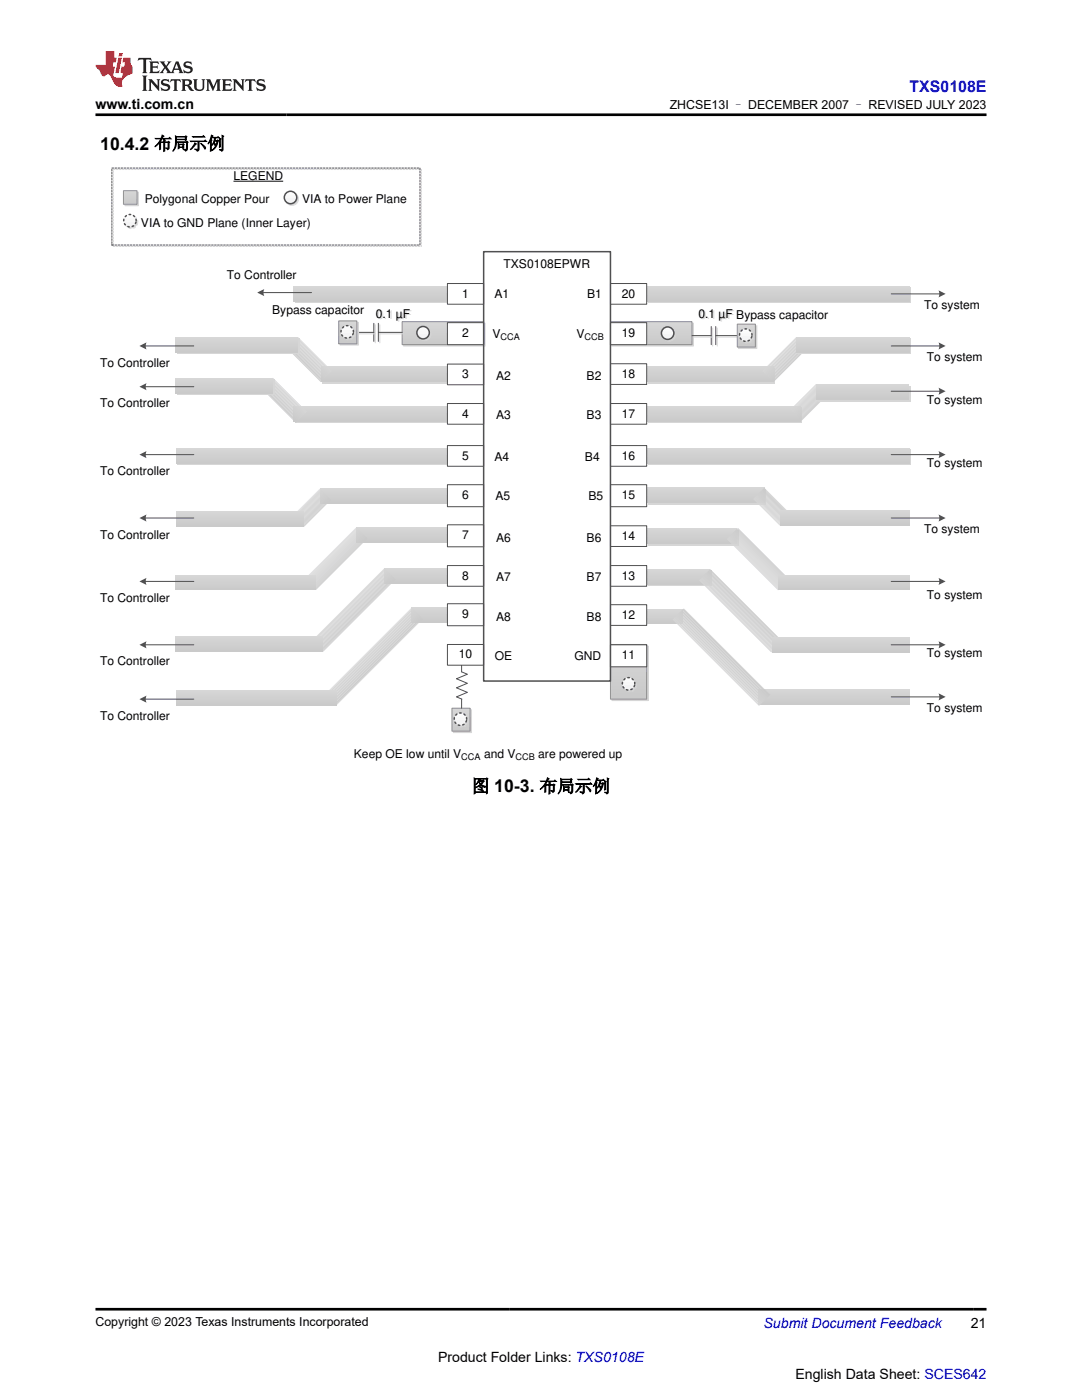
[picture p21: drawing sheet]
<svg xmlns="http://www.w3.org/2000/svg" width="216mm" height="279mm" viewBox="0 0 216 279" stroke-linecap="round" stroke-linejoin="round" font-family="sans-serif">
<defs><g id="words">
<g font-size="3.5">
<text x="20" y="29.8">10.4.2 布局示例</text>
<text x="94.1" y="158.1">图 10-3. 布局示例</text>
</g>
<text font-size="3.2" fill="#00f" x="181.5" y="18.3">TXS0108E</text>
<g font-size="2.8">
<text x="19" y="21.7">www.ti.com.cn</text>
<text x="193.7" y="265">21</text>
<text x="87.4" y="271.9">Product Folder Links: TXS0108E</text>
<text x="158.7" y="275.3">English Data Sheet: SCES642</text>
</g>
<text font-size="2.8" fill="#00f" x="152.4" y="265">Submit Document Feedback</text>
<g font-size="2.5">
<text x="133.6" y="21.8">ZHCSE13I – DECEMBER 2007 – REVISED JULY 2023</text>
<text x="19" y="264.7">Copyright © 2023 Texas Instruments Incorporated</text>
</g>
<g font-size="2.4">
<text x="46.6" y="35.9">LEGEND</text>
<text x="28.9" y="40.4">Polygonal Copper Pour</text>
<text x="60.3" y="40.4">VIA to Power Plane</text>
<text x="28.1" y="45.2">VIA to GND Plane (Inner Layer)</text>
<text x="100.5" y="53.4">TXS0108EPWR</text>
<text x="45.3" y="55.7">To Controller</text>
<text x="92.2" y="59.4">1</text>
<text x="98.6" y="59.6">A1</text>
<text x="117.2" y="59.6">B1</text>
<text x="124.1" y="59.4">20</text>
<text x="54.3" y="62.7">Bypass capacitor</text>
<text x="184.4" y="61.6">To system</text>
<text x="92.2" y="67.3">2</text>
<text x="98.3" y="67.5">V</text>
<text x="115" y="67.5">V</text>
<text x="124.1" y="67.3">19</text>
<text x="20" y="73.2">To Controller</text>
<text x="92.2" y="75.4">3</text>
<text x="99" y="75.8">A2</text>
<text x="117.1" y="75.8">B2</text>
<text x="124.1" y="75.4">18</text>
<text x="185" y="72">To system</text>
<text x="20" y="81.3">To Controller</text>
<text x="92.2" y="83.3">4</text>
<text x="99" y="83.6">A3</text>
<text x="117.1" y="83.6">B3</text>
<text x="124.1" y="83.3">17</text>
<text x="185" y="80.6">To system</text>
<text x="20" y="94.8">To Controller</text>
<text x="92.2" y="91.7">5</text>
<text x="98.6" y="91.9">A4</text>
<text x="116.7" y="91.9">B4</text>
<text x="124.1" y="91.7">16</text>
<text x="185" y="93.3">To system</text>
<text x="92.2" y="99.7">6</text>
<text x="98.9" y="99.7">A5</text>
<text x="117.4" y="99.7">B5</text>
<text x="124.1" y="99.7">15</text>
<text x="20" y="107.5">To Controller</text>
<text x="92.2" y="107.7">7</text>
<text x="124.1" y="107.7">14</text>
<text x="184.4" y="106.4">To system</text>
<text x="99" y="108.1">A6</text>
<text x="117.1" y="108.1">B6</text>
<text x="92.2" y="115.7">8</text>
<text x="99" y="115.9">A7</text>
<text x="117.1" y="115.9">B7</text>
<text x="124.1" y="115.7">13</text>
<text x="185" y="119.5">To system</text>
<text x="20" y="120.1">To Controller</text>
<text x="92.2" y="123.4">9</text>
<text x="99" y="123.9">A8</text>
<text x="117.1" y="123.9">B8</text>
<text x="124.1" y="123.5">12</text>
<text x="91.6" y="131.4">10</text>
<text x="98.7" y="131.7">OE</text>
<text x="114.6" y="131.7">GND</text>
<text x="124.1" y="131.6">11</text>
<text x="185" y="131.2">To system</text>
<text x="20" y="132.8">To Controller</text>
<text x="20" y="143.6">To Controller</text>
<text x="185" y="142.1">To system</text>
<text x="70.6" y="151.2">Keep OE low until V</text>
<text x="96.6" y="151.2">and V</text>
<text x="107.4" y="151.2">are powered up</text>
</g>
<g font-size="2.4" fill="#d6d6d6">
<text x="75.3" y="63.7">0.1 µF</text>
<text x="139.7" y="63.7">0.1 µFBypass capacitor</text>
</g>
<g font-size="1.8">
<text x="99.9" y="67.9">CCA</text>
<text x="116.6" y="67.9">CCB</text>
<text x="92.1" y="151.6">CCA</text>
<text x="102.9" y="151.6">CCB</text>
</g>
</g></defs>
<path d="M151.2 140.6h30.3M151.2 140.4h30.3" fill="none" stroke="#cacaca" stroke-width=".2"/>
<path d="M151.2 140.2h30.3" fill="none" stroke="#cbcbcb" stroke-width=".2"/>
<path d="M151.2 140h30.3" fill="none" stroke="#ccc" stroke-width=".2"/>
<path d="M151.2 139.8h30.3" fill="none" stroke="#cdcdcd" stroke-width=".2"/>
<path d="M151.2 139.6h30.3" fill="none" stroke="#cecece" stroke-width=".2"/>
<path d="M151.2 139.4h30.3" fill="none" stroke="#cfcfcf" stroke-width=".2"/>
<path d="M151.2 139.2h30.3M151.2 139h30.3" fill="none" stroke="#d0d0d0" stroke-width=".2"/>
<path d="M151.2 138.8h30.3" fill="none" stroke="#d1d1d1" stroke-width=".2"/>
<path d="M151.2 138.6h30.3" fill="none" stroke="#d2d2d2" stroke-width=".2"/>
<path d="M151.2 138.4h30.3" fill="none" stroke="#d3d3d3" stroke-width=".2"/>
<path d="M151.2 138.2h30.3" fill="none" stroke="#d4d4d4" stroke-width=".2"/>
<path d="M151.2 138h30.3" fill="none" stroke="#d5d5d5" stroke-width=".2"/>
<path d="M151.2 137.8h30.3" fill="none" stroke="#d6d6d6" stroke-width=".2"/>
<path d="M151.2 137.6h30.3" fill="none" stroke="#d7d7d7" stroke-width=".2"/>
<path d="M122.1 128.9h7.2v10.9h-7.2z" fill-rule="evenodd" fill="#d6d6d6"/>
<path d="M122.1 128.9h7.2v10.9h-7.2z" fill="none" stroke="#d6d6d6" stroke-width=".2"/>
<path d="M121.8 138.8h7.2v.7h-7.2z" fill-rule="evenodd" fill="#c9c9c9"/>
<path d="M121.8 138.2h7.2v.6h-7.2z" fill-rule="evenodd" fill="#cacaca"/>
<path d="M121.8 137.5h7.2v.7h-7.2z" fill-rule="evenodd" fill="#cbcbcb"/>
<path d="M121.8 136.8h7.2v.7h-7.2z" fill-rule="evenodd" fill="#ccc"/>
<path d="M121.8 136.1h7.2v.7h-7.2z" fill-rule="evenodd" fill="#cdcdcd"/>
<path d="M121.8 135.4h7.2v.7h-7.2z" fill-rule="evenodd" fill="#cecece"/>
<path d="M121.8 134.8h7.2v.6h-7.2z" fill-rule="evenodd" fill="#cfcfcf"/>
<path d="M121.8 134.1h7.2v.7h-7.2z" fill-rule="evenodd" fill="#d0d0d0"/>
<g fill="#d1d1d1">
<path d="M121.8 133.4h7.2v.7h-7.2z" fill-rule="evenodd"/>
<path d="M121.8 132.7h7.2v.7h-7.2z" fill-rule="evenodd"/>
</g>
<path d="M121.8 132h7.2v.7h-7.2z" fill-rule="evenodd" fill="#d2d2d2"/>
<path d="M121.8 131.3h7.2v.7h-7.2z" fill-rule="evenodd" fill="#d3d3d3"/>
<path d="M121.8 130.7h7.2v.6h-7.2z" fill-rule="evenodd" fill="#d4d4d4"/>
<path d="M121.8 130h7.2v.7h-7.2z" fill-rule="evenodd" fill="#d5d5d5"/>
<path d="M121.8 129.3h7.2v.7h-7.2z" fill-rule="evenodd" fill="#d6d6d6"/>
<path d="M121.8 128.6h7.2v.7h-7.2z" fill-rule="evenodd" fill="#d7d7d7"/>
<path d="M121.8 128.6h7.2v10.9h-7.2z" fill="none" stroke="#919191" stroke-width=".2"/>
<path d="M80.5 64.5h16.3v4.6h-16.3z" fill-rule="evenodd" fill="#d6d6d6"/>
<path d="M80.5 64.5h16.3v4.6h-16.3z" fill="none" stroke="#d6d6d6" stroke-width=".2"/>
<path d="M80.2 68.6h16.3" fill="none" stroke="#c9c9c9" stroke-width=".29"/>
<path d="M80.2 68.4h16.3" fill="none" stroke="#cacaca" stroke-width=".29"/>
<path d="M80.2 68.1h16.3" fill="none" stroke="#cbcbcb" stroke-width=".29"/>
<path d="M80.2 67.8h16.3" fill="none" stroke="#ccc" stroke-width=".29"/>
<path d="M80.2 67.5h16.3" fill="none" stroke="#cdcdcd" stroke-width=".29"/>
<path d="M80.2 67.2h16.3" fill="none" stroke="#cecece" stroke-width=".29"/>
<path d="M80.2 66.9h16.3" fill="none" stroke="#cfcfcf" stroke-width=".29"/>
<path d="M80.2 66.6h16.3" fill="none" stroke="#d0d0d0" stroke-width=".29"/>
<path d="M80.2 66.3h16.3M80.2 66.1h16.3" fill="none" stroke="#d1d1d1" stroke-width=".29"/>
<path d="M80.2 65.8h16.3" fill="none" stroke="#d2d2d2" stroke-width=".29"/>
<path d="M80.2 65.5h16.3" fill="none" stroke="#d3d3d3" stroke-width=".29"/>
<path d="M80.2 65.2h16.3" fill="none" stroke="#d4d4d4" stroke-width=".29"/>
<path d="M80.2 64.9h16.3" fill="none" stroke="#d5d5d5" stroke-width=".29"/>
<path d="M80.2 64.6h16.3" fill="none" stroke="#d6d6d6" stroke-width=".29"/>
<path d="M80.2 64.3h16.3" fill="none" stroke="#d7d7d7" stroke-width=".29"/>
<path d="M80.2 64.2h16.3v4.6h-16.3z" fill="none" stroke="#919191" stroke-width=".2"/>
<path d="M122.1 64.5h16.3v4.6h-16.3z" fill-rule="evenodd" fill="#d6d6d6"/>
<path d="M122.1 64.5h16.3v4.6h-16.3z" fill="none" stroke="#d6d6d6" stroke-width=".2"/>
<path d="M121.8 68.6h16.3" fill="none" stroke="#c9c9c9" stroke-width=".29"/>
<path d="M121.8 68.4h16.3" fill="none" stroke="#cacaca" stroke-width=".29"/>
<path d="M121.8 68.1h16.3" fill="none" stroke="#cbcbcb" stroke-width=".29"/>
<path d="M121.8 67.8h16.3" fill="none" stroke="#ccc" stroke-width=".29"/>
<path d="M121.8 67.5h16.3" fill="none" stroke="#cdcdcd" stroke-width=".29"/>
<path d="M121.8 67.2h16.3" fill="none" stroke="#cecece" stroke-width=".29"/>
<path d="M121.8 66.9h16.3" fill="none" stroke="#cfcfcf" stroke-width=".29"/>
<path d="M121.8 66.6h16.3" fill="none" stroke="#d0d0d0" stroke-width=".29"/>
<path d="M121.8 66.3h16.3M121.8 66.1h16.3" fill="none" stroke="#d1d1d1" stroke-width=".29"/>
<path d="M121.8 65.8h16.3" fill="none" stroke="#d2d2d2" stroke-width=".29"/>
<path d="M121.8 65.5h16.3" fill="none" stroke="#d3d3d3" stroke-width=".29"/>
<path d="M121.8 65.2h16.3" fill="none" stroke="#d4d4d4" stroke-width=".29"/>
<path d="M121.8 64.9h16.3" fill="none" stroke="#d5d5d5" stroke-width=".29"/>
<path d="M121.8 64.6h16.3" fill="none" stroke="#d6d6d6" stroke-width=".29"/>
<path d="M121.8 64.3h16.3" fill="none" stroke="#d7d7d7" stroke-width=".29"/>
<path d="M121.8 64.2h16.3v4.6h-16.3z" fill="none" stroke="#919191" stroke-width=".2"/>
<path d="M58.8 57.3h30.8v3.2h-30.8z" fill-rule="evenodd" fill="#d6d6d6"/>
<path d="M58.6 59.9h30.7M58.6 60.1h30.7" fill="none" stroke="#cacaca" stroke-width=".2"/>
<path d="M58.6 59.7h30.7" fill="none" stroke="#cbcbcb" stroke-width=".2"/>
<path d="M58.6 59.5h30.7" fill="none" stroke="#ccc" stroke-width=".2"/>
<path d="M58.6 59.3h30.7" fill="none" stroke="#cdcdcd" stroke-width=".2"/>
<path d="M58.6 59.1h30.7" fill="none" stroke="#cecece" stroke-width=".2"/>
<path d="M58.6 58.9h30.7" fill="none" stroke="#cfcfcf" stroke-width=".2"/>
<path d="M58.6 58.7h30.7M58.6 58.5h30.7" fill="none" stroke="#d0d0d0" stroke-width=".2"/>
<path d="M58.6 58.3h30.7" fill="none" stroke="#d1d1d1" stroke-width=".2"/>
<path d="M58.6 58.1h30.7" fill="none" stroke="#d2d2d2" stroke-width=".2"/>
<path d="M58.6 57.9h30.7" fill="none" stroke="#d3d3d3" stroke-width=".2"/>
<path d="M58.6 57.7h30.7" fill="none" stroke="#d4d4d4" stroke-width=".2"/>
<path d="M58.6 57.5h30.7" fill="none" stroke="#d5d5d5" stroke-width=".2"/>
<path d="M58.6 57.3h30.7" fill="none" stroke="#d6d6d6" stroke-width=".2"/>
<path d="M58.6 57.1h30.7" fill="none" stroke="#d7d7d7" stroke-width=".2"/>
<circle cx="58.3" cy="39.7" r="1.24" fill="#d6d6d6"/>
<circle cx="58.3" cy="39.7" r="1.24" fill="none" stroke="#d6d6d6" stroke-width=".3"/>
<path d="M56.7 40.6h2.5" fill="none" stroke="#f1f1f1" stroke-width=".2"/>
<path d="M56.7 40.4h2.5" fill="none" stroke="#f2f2f2" stroke-width=".2"/>
<path d="M56.7 40.3h2.5M56.7 40.1h2.5" fill="none" stroke="#f3f3f3" stroke-width=".2"/>
<path d="M56.7 40h2.5" fill="none" stroke="#f4f4f4" stroke-width=".2"/>
<path d="M56.7 39.8h2.5" fill="none" stroke="#f5f5f5" stroke-width=".2"/>
<path d="M56.7 39.6h2.5" fill="none" stroke="#f6f6f6" stroke-width=".2"/>
<path d="M56.7 39.5h2.5" fill="none" stroke="#f7f7f7" stroke-width=".2"/>
<path d="M56.7 39.3h2.5M56.7 39.2h2.5" fill="none" stroke="#f8f8f8" stroke-width=".2"/>
<path d="M56.7 39h2.5" fill="none" stroke="#f9f9f9" stroke-width=".2"/>
<path d="M56.7 38.9h2.5" fill="none" stroke="#fafafa" stroke-width=".2"/>
<path d="M56.7 38.7h2.5" fill="none" stroke="#fbfbfb" stroke-width=".2"/>
<path d="M56.7 38.6h2.5" fill="none" stroke="#fcfcfc" stroke-width=".2"/>
<path d="M56.7 38.4h2.5" fill="none" stroke="#fdfdfd" stroke-width=".2"/>
<path d="M56.7 38.2h2.5" fill="none" stroke="#fefefe" stroke-width=".2"/>
<circle cx="58" cy="39.4" r="1.24" fill="none" stroke="#505050" stroke-width=".3"/>
<circle cx="26.2" cy="44.3" r="1.24" fill="#d6d6d6"/>
<circle cx="26.2" cy="44.3" r="1.24" fill="none" stroke="#d6d6d6" stroke-width=".3" stroke-dasharray=".3 .6"/>
<path d="M24.7 45.2h2.5" fill="none" stroke="#f1f1f1" stroke-width=".2"/>
<path d="M24.7 45.1h2.5" fill="none" stroke="#f2f2f2" stroke-width=".2"/>
<path d="M24.7 44.9h2.5M24.7 44.7h2.5" fill="none" stroke="#f3f3f3" stroke-width=".2"/>
<path d="M24.7 44.6h2.5" fill="none" stroke="#f4f4f4" stroke-width=".2"/>
<path d="M24.7 44.4h2.5" fill="none" stroke="#f5f5f5" stroke-width=".2"/>
<path d="M24.7 44.3h2.5" fill="none" stroke="#f6f6f6" stroke-width=".2"/>
<path d="M24.7 44.1h2.5" fill="none" stroke="#f7f7f7" stroke-width=".2"/>
<path d="M24.7 44h2.5M24.7 43.8h2.5" fill="none" stroke="#f8f8f8" stroke-width=".2"/>
<path d="M24.7 43.7h2.5" fill="none" stroke="#f9f9f9" stroke-width=".2"/>
<path d="M24.7 43.5h2.5" fill="none" stroke="#fafafa" stroke-width=".2"/>
<path d="M24.7 43.3h2.5" fill="none" stroke="#fbfbfb" stroke-width=".2"/>
<path d="M24.7 43.2h2.5" fill="none" stroke="#fcfcfc" stroke-width=".2"/>
<path d="M24.7 43h2.5" fill="none" stroke="#fdfdfd" stroke-width=".2"/>
<path d="M24.7 42.9h2.5" fill="none" stroke="#fefefe" stroke-width=".2"/>
<circle cx="25.9" cy="44" r="1.24" fill="none" stroke="#505050" stroke-width=".3" stroke-dasharray=".3 .6"/>
<path d="M24.9 38.3h2.7v2.8h-2.7z" fill-rule="evenodd" fill="#d6d6d6"/>
<path d="M24.6 38.3h2.7M24.6 38.1h2.7M24.9 38.3h2.7v2.8h-2.7z" fill="none" stroke="#d6d6d6" stroke-width=".2"/>
<path d="M24.6 40.7h2.7" fill="none" stroke="#cacaca" stroke-width=".2"/>
<path d="M24.6 40.5h2.7M24.6 40.3h2.7" fill="none" stroke="#cbcbcb" stroke-width=".2"/>
<path d="M24.6 40.2h2.7" fill="none" stroke="#ccc" stroke-width=".2"/>
<path d="M24.6 40h2.7" fill="none" stroke="#cdcdcd" stroke-width=".2"/>
<path d="M24.6 39.8h2.7" fill="none" stroke="#cecece" stroke-width=".2"/>
<path d="M24.6 39.7h2.7" fill="none" stroke="#cfcfcf" stroke-width=".2"/>
<path d="M24.6 39.5h2.7M24.6 39.3h2.7" fill="none" stroke="#d0d0d0" stroke-width=".2"/>
<path d="M24.6 39.2h2.7" fill="none" stroke="#d1d1d1" stroke-width=".2"/>
<path d="M24.6 39h2.7" fill="none" stroke="#d2d2d2" stroke-width=".2"/>
<path d="M24.6 38.8h2.7" fill="none" stroke="#d3d3d3" stroke-width=".2"/>
<path d="M24.6 38.7h2.7" fill="none" stroke="#d4d4d4" stroke-width=".2"/>
<path d="M24.6 38.5h2.7" fill="none" stroke="#d5d5d5" stroke-width=".2"/>
<path d="M24.6 38.1h2.7v2.7h-2.7z" fill="none" stroke="#919191" stroke-width=".2"/>
<path d="M22.6 33.8h61.5v15.4h-61.5z" fill="none" stroke="#d6d6d6" stroke-width=".2" stroke-dasharray=".4 .3"/>
<path d="M22.3 33.5h61.5v15.4h-61.5z" fill="none" stroke="#505050" stroke-width=".2" stroke-dasharray=".4 .3"/>
<circle cx="133.5" cy="66.8" r="1.24" fill="#d6d6d6"/>
<circle cx="133.5" cy="66.8" r="1.24" fill="none" stroke="#d6d6d6" stroke-width=".3"/>
<path d="M132 67.7h2.5" fill="none" stroke="#f1f1f1" stroke-width=".2"/>
<path d="M132 67.5h2.5" fill="none" stroke="#f2f2f2" stroke-width=".2"/>
<path d="M132 67.3h2.5M132 67.2h2.5" fill="none" stroke="#f3f3f3" stroke-width=".2"/>
<path d="M132 67h2.5" fill="none" stroke="#f4f4f4" stroke-width=".2"/>
<path d="M132 66.9h2.5" fill="none" stroke="#f5f5f5" stroke-width=".2"/>
<path d="M132 66.7h2.5" fill="none" stroke="#f6f6f6" stroke-width=".2"/>
<path d="M132 66.6h2.5" fill="none" stroke="#f7f7f7" stroke-width=".2"/>
<path d="M132 66.4h2.5M132 66.3h2.5" fill="none" stroke="#f8f8f8" stroke-width=".2"/>
<path d="M132 66.1h2.5" fill="none" stroke="#f9f9f9" stroke-width=".2"/>
<path d="M132 65.9h2.5" fill="none" stroke="#fafafa" stroke-width=".2"/>
<path d="M132 65.8h2.5" fill="none" stroke="#fbfbfb" stroke-width=".2"/>
<path d="M132 65.6h2.5" fill="none" stroke="#fcfcfc" stroke-width=".2"/>
<path d="M132 65.5h2.5" fill="none" stroke="#fdfdfd" stroke-width=".2"/>
<path d="M132 65.3h2.5" fill="none" stroke="#fefefe" stroke-width=".2"/>
<circle cx="133.2" cy="66.5" r="1.24" fill="none" stroke="#505050" stroke-width=".3"/>
<circle cx="84.7" cy="66.7" r="1.24" fill="#d6d6d6"/>
<circle cx="84.7" cy="66.7" r="1.24" fill="none" stroke="#d6d6d6" stroke-width=".3"/>
<path d="M83.2 67.6h2.5" fill="none" stroke="#f1f1f1" stroke-width=".2"/>
<path d="M83.2 67.4h2.5" fill="none" stroke="#f2f2f2" stroke-width=".2"/>
<path d="M83.2 67.3h2.5M83.2 67.1h2.5" fill="none" stroke="#f3f3f3" stroke-width=".2"/>
<path d="M83.2 66.9h2.5" fill="none" stroke="#f4f4f4" stroke-width=".2"/>
<path d="M83.2 66.8h2.5" fill="none" stroke="#f5f5f5" stroke-width=".2"/>
<path d="M83.2 66.6h2.5" fill="none" stroke="#f6f6f6" stroke-width=".2"/>
<path d="M83.2 66.5h2.5" fill="none" stroke="#f7f7f7" stroke-width=".2"/>
<path d="M83.2 66.3h2.5M83.2 66.2h2.5" fill="none" stroke="#f8f8f8" stroke-width=".2"/>
<path d="M83.2 66h2.5" fill="none" stroke="#f9f9f9" stroke-width=".2"/>
<path d="M83.2 65.9h2.5" fill="none" stroke="#fafafa" stroke-width=".2"/>
<path d="M83.2 65.7h2.5" fill="none" stroke="#fbfbfb" stroke-width=".2"/>
<path d="M83.2 65.5h2.5" fill="none" stroke="#fcfcfc" stroke-width=".2"/>
<path d="M83.2 65.4h2.5" fill="none" stroke="#fdfdfd" stroke-width=".2"/>
<path d="M83.2 65.2h2.5" fill="none" stroke="#fefefe" stroke-width=".2"/>
<circle cx="84.4" cy="66.4" r="1.24" fill="none" stroke="#505050" stroke-width=".3"/>
<path d="M58.8 81.3h30.8v3.2h-30.8z" fill-rule="evenodd" fill="#d6d6d6"/>
<path d="M58.6 84.1h30.7M58.6 83.9h30.7" fill="none" stroke="#cacaca" stroke-width=".2"/>
<path d="M58.6 83.7h30.7" fill="none" stroke="#cbcbcb" stroke-width=".2"/>
<path d="M58.6 83.5h30.7" fill="none" stroke="#ccc" stroke-width=".2"/>
<path d="M58.6 83.3h30.7" fill="none" stroke="#cdcdcd" stroke-width=".2"/>
<path d="M58.6 83.1h30.7" fill="none" stroke="#cecece" stroke-width=".2"/>
<path d="M58.6 82.9h30.7" fill="none" stroke="#cfcfcf" stroke-width=".2"/>
<path d="M58.6 82.7h30.7M58.6 82.5h30.7" fill="none" stroke="#d0d0d0" stroke-width=".2"/>
<path d="M58.6 82.3h30.7" fill="none" stroke="#d1d1d1" stroke-width=".2"/>
<path d="M58.6 82.1h30.7" fill="none" stroke="#d2d2d2" stroke-width=".2"/>
<path d="M58.6 81.9h30.7" fill="none" stroke="#d3d3d3" stroke-width=".2"/>
<path d="M58.6 81.7h30.7" fill="none" stroke="#d4d4d4" stroke-width=".2"/>
<path d="M58.6 81.5h30.7" fill="none" stroke="#d5d5d5" stroke-width=".2"/>
<path d="M58.6 81.3h30.7" fill="none" stroke="#d6d6d6" stroke-width=".2"/>
<path d="M58.6 81.1h30.7" fill="none" stroke="#d7d7d7" stroke-width=".2"/>
<path d="M129.3 57.4h52.4v3.1h-52.4z" fill-rule="evenodd" fill="#d6d6d6"/>
<path d="M129 59.9h52.5M129 60.1h52.5" fill="none" stroke="#cacaca" stroke-width=".2"/>
<path d="M129 59.7h52.5" fill="none" stroke="#cbcbcb" stroke-width=".2"/>
<path d="M129 59.5h52.5" fill="none" stroke="#ccc" stroke-width=".2"/>
<path d="M129 59.3h52.5" fill="none" stroke="#cdcdcd" stroke-width=".2"/>
<path d="M129 59.1h52.5" fill="none" stroke="#cecece" stroke-width=".2"/>
<path d="M129 58.9h52.5" fill="none" stroke="#cfcfcf" stroke-width=".2"/>
<path d="M129 58.7h52.5M129 58.6h52.5" fill="none" stroke="#d0d0d0" stroke-width=".2"/>
<path d="M129 58.4h52.5" fill="none" stroke="#d1d1d1" stroke-width=".2"/>
<path d="M129 58.2h52.5" fill="none" stroke="#d2d2d2" stroke-width=".2"/>
<path d="M129 58h52.5" fill="none" stroke="#d3d3d3" stroke-width=".2"/>
<path d="M129 57.8h52.5" fill="none" stroke="#d4d4d4" stroke-width=".2"/>
<path d="M129 57.6h52.5" fill="none" stroke="#d5d5d5" stroke-width=".2"/>
<path d="M129 57.4h52.5" fill="none" stroke="#d6d6d6" stroke-width=".2"/>
<path d="M129 57.2h52.5" fill="none" stroke="#d7d7d7" stroke-width=".2"/>
<path d="M129.3 81.3h30.8v3.2h-30.8z" fill-rule="evenodd" fill="#d6d6d6"/>
<path d="M129 84.1h30.8M129 83.9h30.8" fill="none" stroke="#cacaca" stroke-width=".2"/>
<path d="M129 83.7h30.8" fill="none" stroke="#cbcbcb" stroke-width=".2"/>
<path d="M129 83.5h30.8" fill="none" stroke="#ccc" stroke-width=".2"/>
<path d="M129 83.3h30.8" fill="none" stroke="#cdcdcd" stroke-width=".2"/>
<path d="M129 83.1h30.8" fill="none" stroke="#cecece" stroke-width=".2"/>
<path d="M129 82.9h30.8" fill="none" stroke="#cfcfcf" stroke-width=".2"/>
<path d="M129 82.7h30.8M129 82.5h30.8" fill="none" stroke="#d0d0d0" stroke-width=".2"/>
<path d="M129 82.3h30.8" fill="none" stroke="#d1d1d1" stroke-width=".2"/>
<path d="M129 82.1h30.8" fill="none" stroke="#d2d2d2" stroke-width=".2"/>
<path d="M129 81.9h30.8" fill="none" stroke="#d3d3d3" stroke-width=".2"/>
<path d="M129 81.7h30.8" fill="none" stroke="#d4d4d4" stroke-width=".2"/>
<path d="M129 81.5h30.8" fill="none" stroke="#d5d5d5" stroke-width=".2"/>
<path d="M129 81.3h30.8" fill="none" stroke="#d6d6d6" stroke-width=".2"/>
<path d="M129 81.1h30.8" fill="none" stroke="#d7d7d7" stroke-width=".2"/>
<path d="M121.8 80.5h7.2v4.2h-7.2z" fill-rule="evenodd" fill="#fff"/>
<path d="M138.1 67h3.8M141.9 65.2v3.6M142.8 65.2v3.6M142.8 67h4.8M121.8 80.5h7.2v4.2h-7.2z" fill="none" stroke="#505050" stroke-width=".2"/>
<path d="M138.4 67.3h3.8M142.2 65.5v3.6M143.1 65.5v3.6M143.1 67.3h4.8" fill="none" stroke="#d6d6d6" stroke-width=".2"/>
<path d="M147.4 65h3.6v4.6h-3.6z" fill-rule="evenodd" fill="#d6d6d6"/>
<path d="M147.4 65h3.6v4.6h-3.6z" fill="none" stroke="#d6d6d6" stroke-width=".2"/>
<path d="M147.1 69.1h3.6" fill="none" stroke="#c9c9c9" stroke-width=".29"/>
<path d="M147.1 68.8h3.6" fill="none" stroke="#cacaca" stroke-width=".29"/>
<path d="M147.1 68.6h3.6" fill="none" stroke="#cbcbcb" stroke-width=".29"/>
<path d="M147.1 68.3h3.6" fill="none" stroke="#ccc" stroke-width=".29"/>
<path d="M147.1 68h3.6" fill="none" stroke="#cdcdcd" stroke-width=".29"/>
<path d="M147.1 67.7h3.6" fill="none" stroke="#cecece" stroke-width=".29"/>
<path d="M147.1 67.4h3.6" fill="none" stroke="#cfcfcf" stroke-width=".29"/>
<path d="M147.1 67.1h3.6" fill="none" stroke="#d0d0d0" stroke-width=".29"/>
<path d="M147.1 66.8h3.6M147.1 66.5h3.6" fill="none" stroke="#d1d1d1" stroke-width=".29"/>
<path d="M147.1 66.3h3.6" fill="none" stroke="#d2d2d2" stroke-width=".29"/>
<path d="M147.1 66h3.6" fill="none" stroke="#d3d3d3" stroke-width=".29"/>
<path d="M147.1 65.7h3.6" fill="none" stroke="#d4d4d4" stroke-width=".29"/>
<path d="M147.1 65.4h3.6" fill="none" stroke="#d5d5d5" stroke-width=".29"/>
<path d="M147.1 65.1h3.6" fill="none" stroke="#d6d6d6" stroke-width=".29"/>
<path d="M147.1 64.8h3.6" fill="none" stroke="#d7d7d7" stroke-width=".29"/>
<path d="M147.1 64.7h3.6v4.6h-3.6z" fill="none" stroke="#919191" stroke-width=".2"/>
<circle cx="149.1" cy="67.2" r="1.24" fill="#d6d6d6"/>
<circle cx="149.1" cy="67.2" r="1.24" fill="none" stroke="#d6d6d6" stroke-width=".3" stroke-dasharray=".3 .6"/>
<path d="M147.6 68h2.4" fill="none" stroke="#f1f1f1" stroke-width=".2"/>
<path d="M147.6 67.9h2.4" fill="none" stroke="#f2f2f2" stroke-width=".2"/>
<path d="M147.6 67.7h2.4M147.6 67.6h2.4" fill="none" stroke="#f3f3f3" stroke-width=".2"/>
<path d="M147.6 67.4h2.4" fill="none" stroke="#f4f4f4" stroke-width=".2"/>
<path d="M147.6 67.3h2.4" fill="none" stroke="#f5f5f5" stroke-width=".2"/>
<path d="M147.6 67.1h2.4" fill="none" stroke="#f6f6f6" stroke-width=".2"/>
<path d="M147.6 67h2.4" fill="none" stroke="#f7f7f7" stroke-width=".2"/>
<path d="M147.6 66.8h2.4M147.6 66.6h2.4" fill="none" stroke="#f8f8f8" stroke-width=".2"/>
<path d="M147.6 66.5h2.4" fill="none" stroke="#f9f9f9" stroke-width=".2"/>
<path d="M147.6 66.3h2.4" fill="none" stroke="#fafafa" stroke-width=".2"/>
<path d="M147.6 66.2h2.4" fill="none" stroke="#fbfbfb" stroke-width=".2"/>
<path d="M147.6 66h2.4" fill="none" stroke="#fcfcfc" stroke-width=".2"/>
<path d="M147.6 65.9h2.4" fill="none" stroke="#fdfdfd" stroke-width=".2"/>
<path d="M147.6 65.7h2.4" fill="none" stroke="#fefefe" stroke-width=".2"/>
<circle cx="148.8" cy="66.9" r="1.24" fill="none" stroke="#505050" stroke-width=".3" stroke-dasharray=".3 .6"/>
<path d="M90.5 141.6h3.6v4.6h-3.6z" fill-rule="evenodd" fill="#d6d6d6"/>
<path d="M90.5 141.6h3.6v4.6h-3.6z" fill="none" stroke="#d6d6d6" stroke-width=".2"/>
<path d="M90.2 145.8h3.6" fill="none" stroke="#c9c9c9" stroke-width=".29"/>
<path d="M90.2 145.5h3.6" fill="none" stroke="#cacaca" stroke-width=".29"/>
<path d="M90.2 145.2h3.6" fill="none" stroke="#cbcbcb" stroke-width=".29"/>
<path d="M90.2 144.9h3.6" fill="none" stroke="#ccc" stroke-width=".29"/>
<path d="M90.2 144.6h3.6" fill="none" stroke="#cdcdcd" stroke-width=".29"/>
<path d="M90.2 144.3h3.6" fill="none" stroke="#cecece" stroke-width=".29"/>
<path d="M90.2 144.1h3.6" fill="none" stroke="#cfcfcf" stroke-width=".29"/>
<path d="M90.2 143.8h3.6" fill="none" stroke="#d0d0d0" stroke-width=".29"/>
<path d="M90.2 143.5h3.6M90.2 143.2h3.6" fill="none" stroke="#d1d1d1" stroke-width=".29"/>
<path d="M90.2 142.9h3.6" fill="none" stroke="#d2d2d2" stroke-width=".29"/>
<path d="M90.2 142.6h3.6" fill="none" stroke="#d3d3d3" stroke-width=".29"/>
<path d="M90.2 142.3h3.6" fill="none" stroke="#d4d4d4" stroke-width=".29"/>
<path d="M90.2 142.1h3.6" fill="none" stroke="#d5d5d5" stroke-width=".29"/>
<path d="M90.2 141.8h3.6" fill="none" stroke="#d6d6d6" stroke-width=".29"/>
<path d="M90.2 141.5h3.6" fill="none" stroke="#d7d7d7" stroke-width=".29"/>
<path d="M90.2 141.3h3.6v4.6h-3.6z" fill="none" stroke="#919191" stroke-width=".2"/>
<circle cx="92.2" cy="143.8" r="1.24" fill="#d6d6d6"/>
<circle cx="92.2" cy="143.8" r="1.24" fill="none" stroke="#d6d6d6" stroke-width=".3" stroke-dasharray=".3 .6"/>
<path d="M90.6 144.7h2.5" fill="none" stroke="#f1f1f1" stroke-width=".2"/>
<path d="M90.6 144.5h2.5" fill="none" stroke="#f2f2f2" stroke-width=".2"/>
<path d="M90.6 144.4h2.5M90.6 144.2h2.5" fill="none" stroke="#f3f3f3" stroke-width=".2"/>
<path d="M90.6 144.1h2.5" fill="none" stroke="#f4f4f4" stroke-width=".2"/>
<path d="M90.6 143.9h2.5" fill="none" stroke="#f5f5f5" stroke-width=".2"/>
<path d="M90.6 143.8h2.5" fill="none" stroke="#f6f6f6" stroke-width=".2"/>
<path d="M90.6 143.6h2.5" fill="none" stroke="#f7f7f7" stroke-width=".2"/>
<path d="M90.6 143.5h2.5M90.6 143.3h2.5" fill="none" stroke="#f8f8f8" stroke-width=".2"/>
<path d="M90.6 143.1h2.5" fill="none" stroke="#f9f9f9" stroke-width=".2"/>
<path d="M90.6 143h2.5" fill="none" stroke="#fafafa" stroke-width=".2"/>
<path d="M90.6 142.8h2.5" fill="none" stroke="#fbfbfb" stroke-width=".2"/>
<path d="M90.6 142.7h2.5" fill="none" stroke="#fcfcfc" stroke-width=".2"/>
<path d="M90.6 142.5h2.5" fill="none" stroke="#fdfdfd" stroke-width=".2"/>
<path d="M90.6 142.4h2.5" fill="none" stroke="#fefefe" stroke-width=".2"/>
<circle cx="91.9" cy="143.5" r="1.24" fill="none" stroke="#505050" stroke-width=".3" stroke-dasharray=".3 .6"/>
<path d="M129.3 73.4h25.3v3.2h-25.3z" fill-rule="evenodd" fill="#d6d6d6"/>
<path d="M129 76.2h25.3M129 76h25.3" fill="none" stroke="#cacaca" stroke-width=".2"/>
<path d="M129 75.8h25.3" fill="none" stroke="#cbcbcb" stroke-width=".2"/>
<path d="M129 75.6h25.3" fill="none" stroke="#ccc" stroke-width=".2"/>
<path d="M129 75.4h25.3" fill="none" stroke="#cdcdcd" stroke-width=".2"/>
<path d="M129 75.2h25.3" fill="none" stroke="#cecece" stroke-width=".2"/>
<path d="M129 75h25.3" fill="none" stroke="#cfcfcf" stroke-width=".2"/>
<path d="M129 74.8h25.3M129 74.6h25.3" fill="none" stroke="#d0d0d0" stroke-width=".2"/>
<path d="M129 74.4h25.3" fill="none" stroke="#d1d1d1" stroke-width=".2"/>
<path d="M129 74.2h25.3" fill="none" stroke="#d2d2d2" stroke-width=".2"/>
<path d="M129 74h25.3" fill="none" stroke="#d3d3d3" stroke-width=".2"/>
<path d="M129 73.8h25.3" fill="none" stroke="#d4d4d4" stroke-width=".2"/>
<path d="M129 73.6h25.3" fill="none" stroke="#d5d5d5" stroke-width=".2"/>
<path d="M129 73.4h25.3" fill="none" stroke="#d6d6d6" stroke-width=".2"/>
<path d="M129 73.2h25.3" fill="none" stroke="#d7d7d7" stroke-width=".2"/>
<path d="M121.8 72.6h7.2v4.1h-7.2z" fill-rule="evenodd" fill="#fff"/>
<path d="M177.8 58.7h9.8M121.8 72.6h7.2v4.1h-7.2zM92.1 139.5v1.8M92.2 134.1l1.1 .5-2.2 .9 2.2 .9-2.2 .9 2.2 .9-2.2 .9 1.1 .4" fill="none" stroke="#505050" stroke-width=".2"/>
<path d="M187.3 57.9l1.4 .8-1.4 .7a1.58 1.58 0 0 0 0-1.5z" fill-rule="evenodd" fill="#505050"/>
<path d="M52.4 58.4h9.8" fill="none" stroke="#505050" stroke-width=".2"/>
<path d="M51.3 58.4l1.4-.7a1.58 1.58 0 0 0 0 1.4z" fill-rule="evenodd" fill="#505050"/>
<path d="M46.6 36.2h9.9" fill="none" stroke="#000" stroke-width=".2"/>
<circle cx="125.7" cy="136.8" r="1.24" fill="#d6d6d6"/>
<circle cx="125.7" cy="136.8" r="1.24" fill="none" stroke="#d6d6d6" stroke-width=".3" stroke-dasharray=".3 .6"/>
<path d="M124.2 137.6h2.5" fill="none" stroke="#f1f1f1" stroke-width=".2"/>
<path d="M124.2 137.5h2.5" fill="none" stroke="#f2f2f2" stroke-width=".2"/>
<path d="M124.2 137.3h2.5M124.2 137.2h2.5" fill="none" stroke="#f3f3f3" stroke-width=".2"/>
<path d="M124.2 137h2.5" fill="none" stroke="#f4f4f4" stroke-width=".2"/>
<path d="M124.2 136.9h2.5" fill="none" stroke="#f5f5f5" stroke-width=".2"/>
<path d="M124.2 136.7h2.5" fill="none" stroke="#f6f6f6" stroke-width=".2"/>
<path d="M124.2 136.6h2.5" fill="none" stroke="#f7f7f7" stroke-width=".2"/>
<path d="M124.2 136.4h2.5M124.2 136.2h2.5" fill="none" stroke="#f8f8f8" stroke-width=".2"/>
<path d="M124.2 136.1h2.5" fill="none" stroke="#f9f9f9" stroke-width=".2"/>
<path d="M124.2 135.9h2.5" fill="none" stroke="#fafafa" stroke-width=".2"/>
<path d="M124.2 135.8h2.5" fill="none" stroke="#fbfbfb" stroke-width=".2"/>
<path d="M124.2 135.6h2.5" fill="none" stroke="#fcfcfc" stroke-width=".2"/>
<path d="M124.2 135.5h2.5" fill="none" stroke="#fdfdfd" stroke-width=".2"/>
<path d="M124.2 135.3h2.5" fill="none" stroke="#fefefe" stroke-width=".2"/>
<circle cx="125.4" cy="136.5" r="1.24" fill="none" stroke="#505050" stroke-width=".3" stroke-dasharray=".3 .6"/>
<path d="M71 66.6h3.9M74.9 64.8v3.6M75.8 64.8v3.6M75.8 66.6h4.7" fill="none" stroke="#d6d6d6" stroke-width=".2"/>
<path d="M70.8 66.3h3.8M74.6 64.5v3.6M75.5 64.5v3.6M75.5 66.3h4.7" fill="none" stroke="#505050" stroke-width=".2"/>
<path d="M67.9 64.3h3.6v4.6h-3.6z" fill-rule="evenodd" fill="#d6d6d6"/>
<path d="M67.9 64.3h3.6v4.6h-3.6z" fill="none" stroke="#d6d6d6" stroke-width=".2"/>
<path d="M67.6 68.5h3.6" fill="none" stroke="#c9c9c9" stroke-width=".29"/>
<path d="M67.6 68.2h3.6" fill="none" stroke="#cacaca" stroke-width=".29"/>
<path d="M67.6 67.9h3.6" fill="none" stroke="#cbcbcb" stroke-width=".29"/>
<path d="M67.6 67.6h3.6" fill="none" stroke="#ccc" stroke-width=".29"/>
<path d="M67.6 67.3h3.6" fill="none" stroke="#cdcdcd" stroke-width=".29"/>
<path d="M67.6 67h3.6" fill="none" stroke="#cecece" stroke-width=".29"/>
<path d="M67.6 66.8h3.6" fill="none" stroke="#cfcfcf" stroke-width=".29"/>
<path d="M67.6 66.5h3.6" fill="none" stroke="#d0d0d0" stroke-width=".29"/>
<path d="M67.6 66.2h3.6M67.6 65.9h3.6" fill="none" stroke="#d1d1d1" stroke-width=".29"/>
<path d="M67.6 65.6h3.6" fill="none" stroke="#d2d2d2" stroke-width=".29"/>
<path d="M67.6 65.3h3.6" fill="none" stroke="#d3d3d3" stroke-width=".29"/>
<path d="M67.6 65h3.6" fill="none" stroke="#d4d4d4" stroke-width=".29"/>
<path d="M67.6 64.8h3.6" fill="none" stroke="#d5d5d5" stroke-width=".29"/>
<path d="M67.6 64.5h3.6" fill="none" stroke="#d6d6d6" stroke-width=".29"/>
<path d="M67.6 64.2h3.6" fill="none" stroke="#d7d7d7" stroke-width=".29"/>
<path d="M67.6 64h3.6v4.6h-3.6z" fill="none" stroke="#919191" stroke-width=".2"/>
<circle cx="69.6" cy="66.5" r="1.24" fill="#d6d6d6"/>
<circle cx="69.6" cy="66.5" r="1.24" fill="none" stroke="#d6d6d6" stroke-width=".3" stroke-dasharray=".3 .6"/>
<path d="M68 67.4h2.5" fill="none" stroke="#f1f1f1" stroke-width=".2"/>
<path d="M68 67.2h2.5" fill="none" stroke="#f2f2f2" stroke-width=".2"/>
<path d="M68 67.1h2.5M68 66.9h2.5" fill="none" stroke="#f3f3f3" stroke-width=".2"/>
<path d="M68 66.8h2.5" fill="none" stroke="#f4f4f4" stroke-width=".2"/>
<path d="M68 66.6h2.5" fill="none" stroke="#f5f5f5" stroke-width=".2"/>
<path d="M68 66.5h2.5" fill="none" stroke="#f6f6f6" stroke-width=".2"/>
<path d="M68 66.3h2.5" fill="none" stroke="#f7f7f7" stroke-width=".2"/>
<path d="M68 66.2h2.5M68 66h2.5" fill="none" stroke="#f8f8f8" stroke-width=".2"/>
<path d="M68 65.8h2.5" fill="none" stroke="#f9f9f9" stroke-width=".2"/>
<path d="M68 65.7h2.5" fill="none" stroke="#fafafa" stroke-width=".2"/>
<path d="M68 65.5h2.5" fill="none" stroke="#fbfbfb" stroke-width=".2"/>
<path d="M68 65.4h2.5" fill="none" stroke="#fcfcfc" stroke-width=".2"/>
<path d="M68 65.2h2.5" fill="none" stroke="#fdfdfd" stroke-width=".2"/>
<path d="M68 65.1h2.5" fill="none" stroke="#fefefe" stroke-width=".2"/>
<circle cx="69.3" cy="66.2" r="1.24" fill="none" stroke="#505050" stroke-width=".3" stroke-dasharray=".3 .6"/>
<path d="M64.3 73.4h25.3v3.2h-25.3z" fill-rule="evenodd" fill="#d6d6d6"/>
<path d="M64 76.2h25.3M64 76h25.3M82 124.3h7.3M82 124.1h7.3" fill="none" stroke="#cacaca" stroke-width=".2"/>
<path d="M64 75.8h25.3M82 123.9h7.3" fill="none" stroke="#cbcbcb" stroke-width=".2"/>
<path d="M64 75.6h25.3M82 123.7h7.3" fill="none" stroke="#ccc" stroke-width=".2"/>
<path d="M64 75.4h25.3M82 123.5h7.3" fill="none" stroke="#cdcdcd" stroke-width=".2"/>
<path d="M64 75.2h25.3M82 123.3h7.3" fill="none" stroke="#cecece" stroke-width=".2"/>
<path d="M64 75h25.3M82 123.1h7.3" fill="none" stroke="#cfcfcf" stroke-width=".2"/>
<path d="M64 74.8h25.3M64 74.6h25.3M82 122.9h7.3M82 122.7h7.3" fill="none" stroke="#d0d0d0" stroke-width=".2"/>
<path d="M64 74.4h25.3M82 122.5h7.3" fill="none" stroke="#d1d1d1" stroke-width=".2"/>
<path d="M64 74.2h25.3M82 122.3h7.3" fill="none" stroke="#d2d2d2" stroke-width=".2"/>
<path d="M64 74h25.3M82 122.1h7.3" fill="none" stroke="#d3d3d3" stroke-width=".2"/>
<path d="M64 73.8h25.3M82 121.9h7.3" fill="none" stroke="#d4d4d4" stroke-width=".2"/>
<path d="M64 73.6h25.3M82 121.7h7.3" fill="none" stroke="#d5d5d5" stroke-width=".2"/>
<path d="M64 73.4h25.3M82 121.5h7.3" fill="none" stroke="#d6d6d6" stroke-width=".2"/>
<path d="M64 73.2h25.3M82 121.3h7.3" fill="none" stroke="#d7d7d7" stroke-width=".2"/>
<g fill="#c9c9c9">
<path d="M64.8 140.9l19.5-9.8v9.7z" fill-rule="evenodd"/>
<path d="M64.8 140.9l19.5-14.7v4.9z" fill-rule="evenodd"/>
<path d="M64.8 140.9l19.5-17.1v2.4z" fill-rule="evenodd"/>
<path d="M64.8 140.9l19.5-17.4v.3z" fill-rule="evenodd"/>
</g>
<path d="M64.8 140.9l19.5-17.7v.3z" fill-rule="evenodd" fill="#cacaca"/>
<path d="M64.8 140.9l19.5-18v.3z" fill-rule="evenodd" fill="#cbcbcb"/>
<path d="M64.8 140.9l19.5-18.3v.3z" fill-rule="evenodd" fill="#ccc"/>
<path d="M64.8 140.9l19.5-18.6v.3z" fill-rule="evenodd" fill="#cdcdcd"/>
<path d="M64.8 140.9l19.5-18.9v.3z" fill-rule="evenodd" fill="#cecece"/>
<path d="M64.8 140.9l19.5-19.3v.4z" fill-rule="evenodd" fill="#cfcfcf"/>
<path d="M64.8 140.8l19.5-19.5v.3z" fill-rule="evenodd" fill="#d0d0d0"/>
<g fill="#d1d1d1">
<path d="M64.8 140.5l19.5-19.2-19.5 19.5z" fill-rule="evenodd"/>
<path d="M64.8 140.2l19.5-18.9-19.5 19.2z" fill-rule="evenodd"/>
</g>
<path d="M64.8 139.9l19.5-18.6-19.5 18.9z" fill-rule="evenodd" fill="#d2d2d2"/>
<path d="M64.8 139.6l19.5-18.3-19.5 18.6z" fill-rule="evenodd" fill="#d3d3d3"/>
<path d="M64.8 139.3l19.5-18-19.5 18.3z" fill-rule="evenodd" fill="#d4d4d4"/>
<path d="M64.8 139l19.5-17.7-19.5 18z" fill-rule="evenodd" fill="#d5d5d5"/>
<path d="M64.8 138.7l19.5-17.4-19.5 17.7z" fill-rule="evenodd" fill="#d6d6d6"/>
<path d="M64.8 138.4l19.5-17.1-19.5 17.4z" fill-rule="evenodd" fill="#d7d7d7"/>
<g fill="#d8d8d8">
<path d="M64.8 135.9l19.5-14.6-19.5 17.1z" fill-rule="evenodd"/>
<path d="M64.8 131.1l19.5-9.8-19.5 14.6z" fill-rule="evenodd"/>
<path d="M64.8 121.3h19.5l-19.5 9.8z" fill-rule="evenodd"/>
</g>
<path d="M76.6 116.4h12.7M76.6 116.2h12.7" fill="none" stroke="#cacaca" stroke-width=".2"/>
<path d="M76.6 116h12.7" fill="none" stroke="#cbcbcb" stroke-width=".2"/>
<path d="M76.6 115.8h12.7" fill="none" stroke="#ccc" stroke-width=".2"/>
<path d="M76.6 115.6h12.7" fill="none" stroke="#cdcdcd" stroke-width=".2"/>
<path d="M76.6 115.4h12.7" fill="none" stroke="#cecece" stroke-width=".2"/>
<path d="M76.6 115.2h12.7" fill="none" stroke="#cfcfcf" stroke-width=".2"/>
<path d="M76.6 115h12.7M76.6 114.8h12.7" fill="none" stroke="#d0d0d0" stroke-width=".2"/>
<path d="M76.6 114.6h12.7" fill="none" stroke="#d1d1d1" stroke-width=".2"/>
<path d="M76.6 114.4h12.7" fill="none" stroke="#d2d2d2" stroke-width=".2"/>
<path d="M76.6 114.2h12.7" fill="none" stroke="#d3d3d3" stroke-width=".2"/>
<path d="M76.6 114h12.7" fill="none" stroke="#d4d4d4" stroke-width=".2"/>
<path d="M76.6 113.8h12.7" fill="none" stroke="#d5d5d5" stroke-width=".2"/>
<path d="M76.6 113.6h12.7" fill="none" stroke="#d6d6d6" stroke-width=".2"/>
<path d="M76.6 113.4h12.7" fill="none" stroke="#d7d7d7" stroke-width=".2"/>
<g fill="#c9c9c9">
<path d="M78.9 113.4v16.7h-8.3z" fill-rule="evenodd"/>
<path d="M78.9 113.4l-8.3 16.7h-4.2z" fill-rule="evenodd"/>
<path d="M78.9 113.4l-12.5 16.7h-1z" fill-rule="evenodd"/>
<path d="M78.9 113.4l-13.5 16.7h-.6z" fill-rule="evenodd"/>
<path d="M78.9 113.4l-14.1 16.7h-.2z" fill-rule="evenodd"/>
<path d="M78.9 113.4l-14.3 16.7h-.3z" fill-rule="evenodd"/>
</g>
<path d="M78.9 113.4l-14.6 16.7h-.2z" fill-rule="evenodd" fill="#cacaca"/>
<path d="M78.9 113.4l-14.8 16.7h-.3z" fill-rule="evenodd" fill="#cbcbcb"/>
<g fill="#ccc">
<path d="M78.9 113.4l-15.1 16.7h-.3z" fill-rule="evenodd"/>
<path d="M78.9 113.4l-15.4 16.7h-.2z" fill-rule="evenodd"/>
</g>
<path d="M78.9 113.4l-15.6 16.7h-.3z" fill-rule="evenodd" fill="#cdcdcd"/>
<path d="M78.9 113.4l-15.9 16.7h-.2z" fill-rule="evenodd" fill="#cecece"/>
<path d="M78.9 113.4l-16.1 16.7h-.3z" fill-rule="evenodd" fill="#cfcfcf"/>
<g fill="#d0d0d0">
<path d="M78.9 113.4l-16.4 16.7h-.3z" fill-rule="evenodd"/>
<path d="M78.6 113.4h.3l-16.7 16.7z" fill-rule="evenodd"/>
</g>
<path d="M78.4 113.4h.2l-16.4 16.7z" fill-rule="evenodd" fill="#d1d1d1"/>
<path d="M78.1 113.4h.3l-16.2 16.7z" fill-rule="evenodd" fill="#d2d2d2"/>
<path d="M77.8 113.4h.3l-15.9 16.7z" fill-rule="evenodd" fill="#d3d3d3"/>
<g fill="#d4d4d4">
<path d="M77.6 113.4h.2l-15.6 16.7z" fill-rule="evenodd"/>
<path d="M77.3 113.4h.3l-15.4 16.7z" fill-rule="evenodd"/>
</g>
<path d="M77.1 113.4h.2l-15.1 16.7z" fill-rule="evenodd" fill="#d5d5d5"/>
<path d="M76.8 113.4h.3l-14.9 16.7z" fill-rule="evenodd" fill="#d6d6d6"/>
<path d="M76.5 113.4h.3l-14.6 16.7z" fill-rule="evenodd" fill="#d7d7d7"/>
<g fill="#d8d8d8">
<path d="M76.3 113.4h.2l-14.3 16.7z" fill-rule="evenodd"/>
<path d="M75.8 113.4h.5l-14.1 16.7z" fill-rule="evenodd"/>
<path d="M74.7 113.4h1.1l-13.6 16.7z" fill-rule="evenodd"/>
<path d="M70.6 113.4h4.1l-12.5 16.7z" fill-rule="evenodd"/>
<path d="M62.2 113.4h8.4l-8.4 16.7z" fill-rule="evenodd"/>
</g>
<g fill="#c9c9c9">
<path d="M57.1 67.2l4.6 9.1h-4.5z" fill-rule="evenodd"/>
<path d="M57.1 67.2l6.9 9.1h-2.3z" fill-rule="evenodd"/>
</g>
<g fill="#cacaca">
<path d="M57.1 67.2l7.2 9.1h-.3z" fill-rule="evenodd"/>
<path d="M57.1 67.2l7.4 9.1h-.2z" fill-rule="evenodd"/>
</g>
<path d="M57.1 67.2l7.7 9.1h-.3z" fill-rule="evenodd" fill="#cbcbcb"/>
<path d="M57.1 67.2l8 9.1h-.3z" fill-rule="evenodd" fill="#ccc"/>
<path d="M57.1 67.2l8.3 9.1h-.3z" fill-rule="evenodd" fill="#cdcdcd"/>
<path d="M57.1 67.2l8.6 9.1h-.3z" fill-rule="evenodd" fill="#cecece"/>
<path d="M57.1 67.2l8.9 9.1h-.3z" fill-rule="evenodd" fill="#cfcfcf"/>
<path d="M57.1 67.2l9.1 9.1h-.2z" fill-rule="evenodd" fill="#d0d0d0"/>
<g fill="#d1d1d1">
<path d="M57.2 67.2h.3l8.8 9.1z" fill-rule="evenodd"/>
<path d="M57.5 67.2h.3l8.5 9.1z" fill-rule="evenodd"/>
</g>
<path d="M57.8 67.2h.2l8.3 9.1z" fill-rule="evenodd" fill="#d2d2d2"/>
<path d="M58 67.2h.3l8 9.1z" fill-rule="evenodd" fill="#d3d3d3"/>
<path d="M58.3 67.2h.3l7.7 9.1z" fill-rule="evenodd" fill="#d4d4d4"/>
<path d="M58.6 67.2h.3l7.4 9.1z" fill-rule="evenodd" fill="#d5d5d5"/>
<path d="M58.9 67.2h.3l7.1 9.1z" fill-rule="evenodd" fill="#d6d6d6"/>
<path d="M59.2 67.2h.3l6.8 9.1z" fill-rule="evenodd" fill="#d7d7d7"/>
<g fill="#d8d8d8">
<path d="M59.5 67.2h2.2l4.6 9.1z" fill-rule="evenodd"/>
<path d="M61.7 67.2h4.5l.1 9.1z" fill-rule="evenodd"/>
</g>
<path d="M35.3 67.5h24.4v3.2h-24.4z" fill-rule="evenodd" fill="#d6d6d6"/>
<path d="M35.1 70.3h24.4M35.1 70.1h24.4" fill="none" stroke="#cacaca" stroke-width=".2"/>
<path d="M35.1 69.9h24.4" fill="none" stroke="#cbcbcb" stroke-width=".2"/>
<path d="M35.1 69.7h24.4" fill="none" stroke="#ccc" stroke-width=".2"/>
<path d="M35.1 69.5h24.4" fill="none" stroke="#cdcdcd" stroke-width=".2"/>
<path d="M35.1 69.3h24.4" fill="none" stroke="#cecece" stroke-width=".2"/>
<path d="M35.1 69.1h24.4" fill="none" stroke="#cfcfcf" stroke-width=".2"/>
<path d="M35.1 68.9h24.4M35.1 68.7h24.4" fill="none" stroke="#d0d0d0" stroke-width=".2"/>
<path d="M35.1 68.5h24.4" fill="none" stroke="#d1d1d1" stroke-width=".2"/>
<path d="M35.1 68.3h24.4" fill="none" stroke="#d2d2d2" stroke-width=".2"/>
<path d="M35.1 68.1h24.4" fill="none" stroke="#d3d3d3" stroke-width=".2"/>
<path d="M35.1 67.9h24.4" fill="none" stroke="#d4d4d4" stroke-width=".2"/>
<path d="M35.1 67.7h24.4" fill="none" stroke="#d5d5d5" stroke-width=".2"/>
<path d="M35.1 67.5h24.4" fill="none" stroke="#d6d6d6" stroke-width=".2"/>
<path d="M35.1 67.3h24.4" fill="none" stroke="#d7d7d7" stroke-width=".2"/>
<path d="M28.9 69h9.8" fill="none" stroke="#505050" stroke-width=".2"/>
<path d="M27.8 69l1.4-.7a1.58 1.58 0 0 0 0 1.4z" fill-rule="evenodd" fill="#505050"/>
<path d="M71 108.3h18.3M71 108.1h18.3" fill="none" stroke="#cacaca" stroke-width=".2"/>
<path d="M71 107.9h18.3" fill="none" stroke="#cbcbcb" stroke-width=".2"/>
<path d="M71 107.7h18.3" fill="none" stroke="#ccc" stroke-width=".2"/>
<path d="M71 107.5h18.3" fill="none" stroke="#cdcdcd" stroke-width=".2"/>
<path d="M71 107.3h18.3" fill="none" stroke="#cecece" stroke-width=".2"/>
<path d="M71 107.1h18.3" fill="none" stroke="#cfcfcf" stroke-width=".2"/>
<path d="M71 106.9h18.3M71 106.7h18.3" fill="none" stroke="#d0d0d0" stroke-width=".2"/>
<path d="M71 106.5h18.3" fill="none" stroke="#d1d1d1" stroke-width=".2"/>
<path d="M71 106.3h18.3" fill="none" stroke="#d2d2d2" stroke-width=".2"/>
<path d="M71 106.1h18.3" fill="none" stroke="#d3d3d3" stroke-width=".2"/>
<path d="M71 105.9h18.3" fill="none" stroke="#d4d4d4" stroke-width=".2"/>
<path d="M71 105.7h18.3" fill="none" stroke="#d5d5d5" stroke-width=".2"/>
<path d="M71 105.5h18.3" fill="none" stroke="#d6d6d6" stroke-width=".2"/>
<path d="M71 105.3h18.3" fill="none" stroke="#d7d7d7" stroke-width=".2"/>
<g fill="#c9c9c9">
<path d="M73.3 105.3v12.5h-6.3z" fill-rule="evenodd"/>
<path d="M73.3 105.3l-6.3 12.5h-3.1z" fill-rule="evenodd"/>
<path d="M73.3 105.3l-9.4 12.5h-.8z" fill-rule="evenodd"/>
<path d="M73.3 105.3l-10.2 12.5h-.2z" fill-rule="evenodd"/>
</g>
<g fill="#cacaca">
<path d="M73.3 105.3l-10.4 12.5h-.2z" fill-rule="evenodd"/>
<path d="M73.3 105.3l-10.6 12.5h-.2z" fill-rule="evenodd"/>
</g>
<path d="M73.3 105.3l-10.8 12.5h-.2z" fill-rule="evenodd" fill="#cbcbcb"/>
<g fill="#ccc">
<path d="M73.3 105.3l-11 12.5h-.2z" fill-rule="evenodd"/>
<path d="M73.3 105.3l-11.2 12.5h-.2z" fill-rule="evenodd"/>
</g>
<g fill="#cdcdcd">
<path d="M73.3 105.3l-11.4 12.5h-.1z" fill-rule="evenodd"/>
<path d="M73.3 105.3l-11.5 12.5h-.2z" fill-rule="evenodd"/>
</g>
<path d="M73.3 105.3l-11.7 12.5h-.2z" fill-rule="evenodd" fill="#cecece"/>
<g fill="#cfcfcf">
<path d="M73.3 105.3l-11.9 12.5h-.2z" fill-rule="evenodd"/>
<path d="M73.3 105.3l-12.1 12.5h-.2z" fill-rule="evenodd"/>
</g>
<g fill="#d0d0d0">
<path d="M73.3 105.3l-12.3 12.5h-.2z" fill-rule="evenodd"/>
<path d="M73.1 105.3h.2l-12.6 12.5z" fill-rule="evenodd"/>
</g>
<path d="M72.9 105.3h.2l-12.4 12.5z" fill-rule="evenodd" fill="#d1d1d1"/>
<g fill="#d2d2d2">
<path d="M72.7 105.3h.2l-12.2 12.5z" fill-rule="evenodd"/>
<path d="M72.5 105.3h.2l-12 12.5z" fill-rule="evenodd"/>
</g>
<g fill="#d3d3d3">
<path d="M72.3 105.3h.2l-11.8 12.5z" fill-rule="evenodd"/>
<path d="M72.1 105.3h.2l-11.6 12.5z" fill-rule="evenodd"/>
</g>
<path d="M71.9 105.3h.2l-11.4 12.5z" fill-rule="evenodd" fill="#d4d4d4"/>
<g fill="#d5d5d5">
<path d="M71.7 105.3h.2l-11.2 12.5z" fill-rule="evenodd"/>
<path d="M71.5 105.3h.2l-11 12.5z" fill-rule="evenodd"/>
</g>
<g fill="#d6d6d6">
<path d="M71.3 105.3h.2l-10.8 12.5z" fill-rule="evenodd"/>
<path d="M71.1 105.3h.2l-10.6 12.5z" fill-rule="evenodd"/>
</g>
<path d="M70.9 105.3h.2l-10.4 12.5z" fill-rule="evenodd" fill="#d7d7d7"/>
<g fill="#d8d8d8">
<path d="M70.1 105.3h.8l-10.2 12.5z" fill-rule="evenodd"/>
<path d="M67 105.3h3.1l-9.4 12.5z" fill-rule="evenodd"/>
<path d="M60.8 105.3h6.2l-6.3 12.5z" fill-rule="evenodd"/>
</g>
<g fill="#c9c9c9">
<path d="M52.2 75.4l4.5 9h-4.5z" fill-rule="evenodd"/>
<path d="M52.2 75.4l6.8 9h-2.3z" fill-rule="evenodd"/>
</g>
<g fill="#cacaca">
<path d="M52.2 75.4l7.1 9h-.3z" fill-rule="evenodd"/>
<path d="M52.2 75.4l7.4 9h-.3z" fill-rule="evenodd"/>
</g>
<path d="M52.2 75.4l7.7 9h-.3z" fill-rule="evenodd" fill="#cbcbcb"/>
<path d="M52.2 75.4l7.9 9h-.2z" fill-rule="evenodd" fill="#ccc"/>
<path d="M52.2 75.4l8.2 9h-.3z" fill-rule="evenodd" fill="#cdcdcd"/>
<path d="M52.2 75.4l8.5 9h-.3z" fill-rule="evenodd" fill="#cecece"/>
<path d="M52.2 75.4l8.8 9h-.3z" fill-rule="evenodd" fill="#cfcfcf"/>
<path d="M52.2 75.4l9.1 9h-.3z" fill-rule="evenodd" fill="#d0d0d0"/>
<g fill="#d1d1d1">
<path d="M52.2 75.4h.3l8.8 9z" fill-rule="evenodd"/>
<path d="M52.5 75.4h.3l8.5 9z" fill-rule="evenodd"/>
</g>
<path d="M52.8 75.4h.3l8.2 9z" fill-rule="evenodd" fill="#d2d2d2"/>
<path d="M53.1 75.4h.3l7.9 9z" fill-rule="evenodd" fill="#d3d3d3"/>
<path d="M53.4 75.4h.2l7.7 9z" fill-rule="evenodd" fill="#d4d4d4"/>
<path d="M53.6 75.4h.3l7.4 9z" fill-rule="evenodd" fill="#d5d5d5"/>
<path d="M53.9 75.4h.3l7.1 9z" fill-rule="evenodd" fill="#d6d6d6"/>
<path d="M54.2 75.4h.3l6.8 9z" fill-rule="evenodd" fill="#d7d7d7"/>
<g fill="#d8d8d8">
<path d="M54.5 75.4h2.2l4.6 9z" fill-rule="evenodd"/>
<path d="M56.7 75.4h4.6v9z" fill-rule="evenodd"/>
</g>
<path d="M35.3 75.7h19.5v3.1h-19.5z" fill-rule="evenodd" fill="#d6d6d6"/>
<path d="M35.1 78.4h19.4M35.1 78.2h19.4" fill="none" stroke="#cacaca" stroke-width=".2"/>
<path d="M35.1 78h19.4" fill="none" stroke="#cbcbcb" stroke-width=".2"/>
<path d="M35.1 77.8h19.4" fill="none" stroke="#ccc" stroke-width=".2"/>
<path d="M35.1 77.6h19.4" fill="none" stroke="#cdcdcd" stroke-width=".2"/>
<path d="M35.1 77.4h19.4" fill="none" stroke="#cecece" stroke-width=".2"/>
<path d="M35.1 77.2h19.4" fill="none" stroke="#cfcfcf" stroke-width=".2"/>
<path d="M35.1 77h19.4M35.1 76.9h19.4" fill="none" stroke="#d0d0d0" stroke-width=".2"/>
<path d="M35.1 76.7h19.4" fill="none" stroke="#d1d1d1" stroke-width=".2"/>
<path d="M35.1 76.5h19.4" fill="none" stroke="#d2d2d2" stroke-width=".2"/>
<path d="M35.1 76.3h19.4" fill="none" stroke="#d3d3d3" stroke-width=".2"/>
<path d="M35.1 76.1h19.4" fill="none" stroke="#d4d4d4" stroke-width=".2"/>
<path d="M35.1 75.9h19.4" fill="none" stroke="#d5d5d5" stroke-width=".2"/>
<path d="M35.1 75.7h19.4" fill="none" stroke="#d6d6d6" stroke-width=".2"/>
<path d="M35.1 75.5h19.4" fill="none" stroke="#d7d7d7" stroke-width=".2"/>
<path d="M28.9 77.2h9.8" fill="none" stroke="#505050" stroke-width=".2"/>
<path d="M27.8 77.2l1.4-.7a1.58 1.58 0 0 0 0 1.4z" fill-rule="evenodd" fill="#505050"/>
<path d="M35.3 89.7h54.3v3.1h-54.3z" fill-rule="evenodd" fill="#d6d6d6"/>
<path d="M35.1 92.4h54.2M35.1 92.2h54.2M63.8 100.5h25.5M63.8 100.3h25.5" fill="none" stroke="#cacaca" stroke-width=".2"/>
<path d="M35.1 92h54.2M63.8 100.1h25.5" fill="none" stroke="#cbcbcb" stroke-width=".2"/>
<path d="M35.1 91.8h54.2M63.8 99.9h25.5" fill="none" stroke="#ccc" stroke-width=".2"/>
<path d="M35.1 91.6h54.2M63.8 99.7h25.5" fill="none" stroke="#cdcdcd" stroke-width=".2"/>
<path d="M35.1 91.5h54.2M63.8 99.5h25.5" fill="none" stroke="#cecece" stroke-width=".2"/>
<path d="M35.1 91.3h54.2M63.8 99.3h25.5" fill="none" stroke="#cfcfcf" stroke-width=".2"/>
<path d="M35.1 91.1h54.2M35.1 90.9h54.2M63.8 99.1h25.5M63.8 98.9h25.5" fill="none" stroke="#d0d0d0" stroke-width=".2"/>
<path d="M35.1 90.7h54.2M63.8 98.7h25.5" fill="none" stroke="#d1d1d1" stroke-width=".2"/>
<path d="M35.1 90.5h54.2M63.8 98.5h25.5" fill="none" stroke="#d2d2d2" stroke-width=".2"/>
<path d="M35.1 90.3h54.2M63.8 98.3h25.5" fill="none" stroke="#d3d3d3" stroke-width=".2"/>
<path d="M35.1 90.1h54.2M63.8 98.1h25.5" fill="none" stroke="#d4d4d4" stroke-width=".2"/>
<path d="M35.1 89.9h54.2M63.8 97.9h25.5" fill="none" stroke="#d5d5d5" stroke-width=".2"/>
<path d="M35.1 89.7h54.2M63.8 97.7h25.5" fill="none" stroke="#d6d6d6" stroke-width=".2"/>
<path d="M35.1 89.5h54.2M63.8 97.5h25.5" fill="none" stroke="#d7d7d7" stroke-width=".2"/>
<g fill="#c9c9c9">
<path d="M58.5 105.1l7.5-3.8v3.8z" fill-rule="evenodd"/>
<path d="M58.5 105.1l7.5-4.7v.9z" fill-rule="evenodd"/>
<path d="M58.5 105.1l7.5-5.2v.5z" fill-rule="evenodd"/>
<path d="M58.5 105.1l7.5-5.4v.2z" fill-rule="evenodd"/>
</g>
<path d="M58.5 105.1l7.5-5.7v.3z" fill-rule="evenodd" fill="#cacaca"/>
<g fill="#cbcbcb">
<path d="M58.5 105.1l7.5-5.9v.2z" fill-rule="evenodd"/>
<path d="M58.5 105.1l7.5-6.1v.2z" fill-rule="evenodd"/>
</g>
<path d="M58.5 105.1l7.5-6.4v.3z" fill-rule="evenodd" fill="#ccc"/>
<path d="M58.5 105.1l7.5-6.6v.2z" fill-rule="evenodd" fill="#cdcdcd"/>
<g fill="#cecece">
<path d="M58.5 105.1l7.5-6.9v.3z" fill-rule="evenodd"/>
<path d="M58.5 105.1l7.5-7.1v.2z" fill-rule="evenodd"/>
</g>
<path d="M58.5 105.1l7.5-7.3v.2z" fill-rule="evenodd" fill="#cfcfcf"/>
<g fill="#d0d0d0">
<path d="M58.5 105.1l7.5-7.6v.3z" fill-rule="evenodd"/>
<path d="M58.5 104.9l7.5-7.4-7.5 7.6z" fill-rule="evenodd"/>
</g>
<path d="M58.5 104.6l7.5-7.1-7.5 7.4z" fill-rule="evenodd" fill="#d1d1d1"/>
<path d="M58.5 104.4l7.5-6.9-7.5 7.1z" fill-rule="evenodd" fill="#d2d2d2"/>
<g fill="#d3d3d3">
<path d="M58.5 104.1l7.5-6.6-7.5 6.9z" fill-rule="evenodd"/>
<path d="M58.5 103.9l7.5-6.4-7.5 6.6z" fill-rule="evenodd"/>
</g>
<path d="M58.5 103.7l7.5-6.2-7.5 6.4z" fill-rule="evenodd" fill="#d4d4d4"/>
<path d="M58.5 103.4l7.5-5.9-7.5 6.2z" fill-rule="evenodd" fill="#d5d5d5"/>
<g fill="#d6d6d6">
<path d="M58.5 103.2l7.5-5.7-7.5 5.9z" fill-rule="evenodd"/>
<path d="M58.5 103l7.5-5.5-7.5 5.7z" fill-rule="evenodd"/>
</g>
<path d="M58.5 102.7l7.5-5.2-7.5 5.5z" fill-rule="evenodd" fill="#d7d7d7"/>
<g fill="#d8d8d8">
<path d="M58.5 102.3l7.5-4.8-7.5 5.2z" fill-rule="evenodd"/>
<path d="M58.5 101.3l7.5-3.8-7.5 4.8z" fill-rule="evenodd"/>
<path d="M58.5 97.5h7.5l-7.5 3.8z" fill-rule="evenodd"/>
</g>
<path d="M35.1 105.1h25.5M35.1 104.9h25.5M35.1 117.7h28M35.1 117.5h28M35.1 129.9h29.3M35.1 129.7h29.3M35.1 140.8h32M35.1 140.6h32" fill="none" stroke="#cacaca" stroke-width=".2"/>
<path d="M35.1 104.7h25.5M35.1 117.3h28M35.1 129.5h29.3M35.1 140.4h32" fill="none" stroke="#cbcbcb" stroke-width=".2"/>
<path d="M35.1 104.5h25.5M35.1 117.1h28M35.1 129.3h29.3M35.1 140.2h32" fill="none" stroke="#ccc" stroke-width=".2"/>
<path d="M35.1 104.3h25.5M35.1 117h28M35.1 129.2h29.3M35.1 140h32" fill="none" stroke="#cdcdcd" stroke-width=".2"/>
<path d="M35.1 104.1h25.5M35.1 116.8h28M35.1 129h29.3M35.1 139.8h32" fill="none" stroke="#cecece" stroke-width=".2"/>
<path d="M35.1 103.9h25.5M35.1 116.6h28M35.1 128.8h29.3M35.1 139.6h32" fill="none" stroke="#cfcfcf" stroke-width=".2"/>
<path d="M35.1 103.7h25.5M35.1 103.5h25.5M35.1 116.4h28M35.1 116.2h28M35.1 128.6h29.3M35.1 128.4h29.3M35.1 139.4h32M35.1 139.2h32" fill="none" stroke="#d0d0d0" stroke-width=".2"/>
<path d="M35.1 103.3h25.5M35.1 116h28M35.1 128.2h29.3M35.1 139h32" fill="none" stroke="#d1d1d1" stroke-width=".2"/>
<path d="M35.1 103.1h25.5M35.1 115.8h28M35.1 128h29.3M35.1 138.8h32" fill="none" stroke="#d2d2d2" stroke-width=".2"/>
<path d="M35.1 102.9h25.5M35.1 115.6h28M35.1 127.8h29.3M35.1 138.6h32" fill="none" stroke="#d3d3d3" stroke-width=".2"/>
<path d="M35.1 102.7h25.5M35.1 115.4h28M35.1 127.6h29.3M35.1 138.4h32" fill="none" stroke="#d4d4d4" stroke-width=".2"/>
<path d="M35.1 102.5h25.5M35.1 115.2h28M35.1 127.4h29.3M35.1 138.2h32" fill="none" stroke="#d5d5d5" stroke-width=".2"/>
<path d="M35.1 102.3h25.5M35.1 115h28M35.1 127.2h29.3M35.1 138h32" fill="none" stroke="#d6d6d6" stroke-width=".2"/>
<path d="M35.1 102.1h25.5M35.1 114.8h28M35.1 127h29.3M35.1 137.8h32" fill="none" stroke="#d7d7d7" stroke-width=".2"/>
<path d="M129.3 89.7h52.4v3.1h-52.4z" fill-rule="evenodd" fill="#d6d6d6"/>
<path d="M129 92.4h52.5M129 92.2h52.5" fill="none" stroke="#cacaca" stroke-width=".2"/>
<path d="M129 92h52.5" fill="none" stroke="#cbcbcb" stroke-width=".2"/>
<path d="M129 91.8h52.5" fill="none" stroke="#ccc" stroke-width=".2"/>
<path d="M129 91.6h52.5" fill="none" stroke="#cdcdcd" stroke-width=".2"/>
<path d="M129 91.5h52.5" fill="none" stroke="#cecece" stroke-width=".2"/>
<path d="M129 91.3h52.5" fill="none" stroke="#cfcfcf" stroke-width=".2"/>
<path d="M129 91.1h52.5M129 90.9h52.5" fill="none" stroke="#d0d0d0" stroke-width=".2"/>
<path d="M129 90.7h52.5" fill="none" stroke="#d1d1d1" stroke-width=".2"/>
<path d="M129 90.5h52.5" fill="none" stroke="#d2d2d2" stroke-width=".2"/>
<path d="M129 90.3h52.5" fill="none" stroke="#d3d3d3" stroke-width=".2"/>
<path d="M129 90.1h52.5" fill="none" stroke="#d4d4d4" stroke-width=".2"/>
<path d="M129 89.9h52.5" fill="none" stroke="#d5d5d5" stroke-width=".2"/>
<path d="M129 89.7h52.5" fill="none" stroke="#d6d6d6" stroke-width=".2"/>
<path d="M129 89.5h52.5" fill="none" stroke="#d7d7d7" stroke-width=".2"/>
<g fill="#c9c9c9">
<path d="M161.2 67.2l-.1 9.1h-4.5z" fill-rule="evenodd"/>
<path d="M161.2 67.2l-4.6 9.1h-2.3z" fill-rule="evenodd"/>
</g>
<g fill="#cacaca">
<path d="M161.2 67.2l-6.9 9.1h-.2z" fill-rule="evenodd"/>
<path d="M161.2 67.2l-7.1 9.1h-.3z" fill-rule="evenodd"/>
</g>
<path d="M161.2 67.2l-7.4 9.1h-.3z" fill-rule="evenodd" fill="#cbcbcb"/>
<path d="M161.2 67.2l-7.7 9.1h-.3z" fill-rule="evenodd" fill="#ccc"/>
<path d="M161.2 67.2l-8 9.1h-.3z" fill-rule="evenodd" fill="#cdcdcd"/>
<path d="M161.2 67.2l-8.3 9.1h-.3z" fill-rule="evenodd" fill="#cecece"/>
<path d="M161.2 67.2l-8.6 9.1h-.2z" fill-rule="evenodd" fill="#cfcfcf"/>
<path d="M161.1 67.2l-8.7 9.1h-.3z" fill-rule="evenodd" fill="#d0d0d0"/>
<g fill="#d1d1d1">
<path d="M160.8 67.2h.3l-9.1 9.1z" fill-rule="evenodd"/>
<path d="M160.6 67.2h.2l-8.8 9.1z" fill-rule="evenodd"/>
</g>
<path d="M160.3 67.2h.3l-8.6 9.1z" fill-rule="evenodd" fill="#d2d2d2"/>
<path d="M160 67.2h.3l-8.3 9.1z" fill-rule="evenodd" fill="#d3d3d3"/>
<path d="M159.7 67.2h.3l-8 9.1z" fill-rule="evenodd" fill="#d4d4d4"/>
<path d="M159.4 67.2h.3l-7.7 9.1z" fill-rule="evenodd" fill="#d5d5d5"/>
<path d="M159.2 67.2h.2l-7.4 9.1z" fill-rule="evenodd" fill="#d6d6d6"/>
<path d="M158.9 67.2h.3l-7.2 9.1z" fill-rule="evenodd" fill="#d7d7d7"/>
<g fill="#d8d8d8">
<path d="M156.6 67.2h2.3l-6.9 9.1z" fill-rule="evenodd"/>
<path d="M152.1 67.2h4.5l-4.6 9.1z" fill-rule="evenodd"/>
</g>
<path d="M159.2 67.5h22.5v3.2h-22.5z" fill-rule="evenodd" fill="#d6d6d6"/>
<path d="M158.9 70.3h22.6M158.9 70.1h22.6" fill="none" stroke="#cacaca" stroke-width=".2"/>
<path d="M158.9 69.9h22.6" fill="none" stroke="#cbcbcb" stroke-width=".2"/>
<path d="M158.9 69.7h22.6" fill="none" stroke="#ccc" stroke-width=".2"/>
<path d="M158.9 69.5h22.6" fill="none" stroke="#cdcdcd" stroke-width=".2"/>
<path d="M158.9 69.3h22.6" fill="none" stroke="#cecece" stroke-width=".2"/>
<path d="M158.9 69.1h22.6" fill="none" stroke="#cfcfcf" stroke-width=".2"/>
<path d="M158.9 68.9h22.6M158.9 68.7h22.6" fill="none" stroke="#d0d0d0" stroke-width=".2"/>
<path d="M158.9 68.5h22.6" fill="none" stroke="#d1d1d1" stroke-width=".2"/>
<path d="M158.9 68.3h22.6" fill="none" stroke="#d2d2d2" stroke-width=".2"/>
<path d="M158.9 68.1h22.6" fill="none" stroke="#d3d3d3" stroke-width=".2"/>
<path d="M158.9 67.9h22.6" fill="none" stroke="#d4d4d4" stroke-width=".2"/>
<path d="M158.9 67.7h22.6" fill="none" stroke="#d5d5d5" stroke-width=".2"/>
<path d="M158.9 67.5h22.6" fill="none" stroke="#d6d6d6" stroke-width=".2"/>
<path d="M158.9 67.3h22.6" fill="none" stroke="#d7d7d7" stroke-width=".2"/>
<path d="M177.8 69h9.8" fill="none" stroke="#505050" stroke-width=".2"/>
<path d="M187.3 68.3l1.4 .7-1.4 .7a1.58 1.58 0 0 0 0-1.4z" fill-rule="evenodd" fill="#505050"/>
<g fill="#c9c9c9">
<path d="M157.7 84l7.4-3.7v3.7z" fill-rule="evenodd"/>
<path d="M157.7 84l7.4-4.6v.9z" fill-rule="evenodd"/>
<path d="M157.7 84l7.4-5.1v.5z" fill-rule="evenodd"/>
<path d="M157.7 84l7.4-5.3v.2z" fill-rule="evenodd"/>
</g>
<path d="M157.7 84l7.4-5.5v.2z" fill-rule="evenodd" fill="#cacaca"/>
<g fill="#cbcbcb">
<path d="M157.7 84l7.4-5.8v.3z" fill-rule="evenodd"/>
<path d="M157.7 84l7.4-6v.2z" fill-rule="evenodd"/>
</g>
<path d="M157.7 84l7.4-6.2v.2z" fill-rule="evenodd" fill="#ccc"/>
<path d="M157.7 84l7.4-6.5v.3z" fill-rule="evenodd" fill="#cdcdcd"/>
<g fill="#cecece">
<path d="M157.7 84l7.4-6.7v.2z" fill-rule="evenodd"/>
<path d="M157.7 84l7.4-6.9v.2z" fill-rule="evenodd"/>
</g>
<path d="M157.7 84l7.4-7.1v.2z" fill-rule="evenodd" fill="#cfcfcf"/>
<g fill="#d0d0d0">
<path d="M157.7 84l7.4-7.4v.3z" fill-rule="evenodd"/>
<path d="M157.7 83.7l7.4-7.1-7.4 7.4z" fill-rule="evenodd"/>
</g>
<path d="M157.7 83.5l7.4-6.9-7.4 7.1z" fill-rule="evenodd" fill="#d1d1d1"/>
<path d="M157.7 83.3l7.4-6.7-7.4 6.9z" fill-rule="evenodd" fill="#d2d2d2"/>
<g fill="#d3d3d3">
<path d="M157.7 83l7.4-6.4-7.4 6.7z" fill-rule="evenodd"/>
<path d="M157.7 82.8l7.4-6.2-7.4 6.4z" fill-rule="evenodd"/>
</g>
<path d="M157.7 82.6l7.4-6-7.4 6.2z" fill-rule="evenodd" fill="#d4d4d4"/>
<g fill="#d5d5d5">
<path d="M157.7 82.3l7.4-5.7-7.4 6z" fill-rule="evenodd"/>
<path d="M157.7 82.1l7.4-5.5-7.4 5.7z" fill-rule="evenodd"/>
</g>
<path d="M157.7 81.9l7.4-5.3-7.4 5.5z" fill-rule="evenodd" fill="#d6d6d6"/>
<path d="M157.7 81.7l7.4-5.1-7.4 5.3z" fill-rule="evenodd" fill="#d7d7d7"/>
<g fill="#d8d8d8">
<path d="M157.7 81.2l7.4-4.6-7.4 5.1z" fill-rule="evenodd"/>
<path d="M157.7 80.3l7.4-3.7-7.4 4.6z" fill-rule="evenodd"/>
<path d="M157.7 76.6h7.4l-7.4 3.7z" fill-rule="evenodd"/>
</g>
<path d="M163.2 77h18.5v3.2h-18.5z" fill-rule="evenodd" fill="#d6d6d6"/>
<path d="M162.9 79.8h18.6M162.9 79.6h18.6" fill="none" stroke="#cacaca" stroke-width=".2"/>
<path d="M162.9 79.4h18.6" fill="none" stroke="#cbcbcb" stroke-width=".2"/>
<path d="M162.9 79.2h18.6" fill="none" stroke="#ccc" stroke-width=".2"/>
<path d="M162.9 79h18.6" fill="none" stroke="#cdcdcd" stroke-width=".2"/>
<path d="M162.9 78.8h18.6" fill="none" stroke="#cecece" stroke-width=".2"/>
<path d="M162.9 78.6h18.6" fill="none" stroke="#cfcfcf" stroke-width=".2"/>
<path d="M162.9 78.4h18.6M162.9 78.2h18.6" fill="none" stroke="#d0d0d0" stroke-width=".2"/>
<path d="M162.9 78h18.6" fill="none" stroke="#d1d1d1" stroke-width=".2"/>
<path d="M162.9 77.8h18.6" fill="none" stroke="#d2d2d2" stroke-width=".2"/>
<path d="M162.9 77.6h18.6" fill="none" stroke="#d3d3d3" stroke-width=".2"/>
<path d="M162.9 77.4h18.6" fill="none" stroke="#d4d4d4" stroke-width=".2"/>
<path d="M162.9 77.2h18.6" fill="none" stroke="#d5d5d5" stroke-width=".2"/>
<path d="M162.9 77h18.6" fill="none" stroke="#d6d6d6" stroke-width=".2"/>
<path d="M162.9 76.8h18.6" fill="none" stroke="#d7d7d7" stroke-width=".2"/>
<path d="M177.8 78.1h9.8" fill="none" stroke="#505050" stroke-width=".2"/>
<path d="M187.3 77.4l1.4 .7-1.4 .7a1.58 1.58 0 0 0 0-1.4z" fill-rule="evenodd" fill="#505050"/>
<path d="M177.8 90.7h9.8" fill="none" stroke="#505050" stroke-width=".2"/>
<path d="M187.3 90l1.4 .7-1.4 .7a1.58 1.58 0 0 0 0-1.4z" fill-rule="evenodd" fill="#505050"/>
<path d="M129.3 97.6h23.5v3.1h-23.5z" fill-rule="evenodd" fill="#d6d6d6"/>
<path d="M129 100.3h23.5M129 100.1h23.5" fill="none" stroke="#cacaca" stroke-width=".2"/>
<path d="M129 100h23.5" fill="none" stroke="#cbcbcb" stroke-width=".2"/>
<path d="M129 99.8h23.5" fill="none" stroke="#ccc" stroke-width=".2"/>
<path d="M129 99.6h23.5" fill="none" stroke="#cdcdcd" stroke-width=".2"/>
<path d="M129 99.4h23.5" fill="none" stroke="#cecece" stroke-width=".2"/>
<path d="M129 99.2h23.5" fill="none" stroke="#cfcfcf" stroke-width=".2"/>
<path d="M129 99h23.5M129 98.8h23.5" fill="none" stroke="#d0d0d0" stroke-width=".2"/>
<path d="M129 98.6h23.5" fill="none" stroke="#d1d1d1" stroke-width=".2"/>
<path d="M129 98.4h23.5" fill="none" stroke="#d2d2d2" stroke-width=".2"/>
<path d="M129 98.2h23.5" fill="none" stroke="#d3d3d3" stroke-width=".2"/>
<path d="M129 98h23.5" fill="none" stroke="#d4d4d4" stroke-width=".2"/>
<path d="M129 97.8h23.5" fill="none" stroke="#d5d5d5" stroke-width=".2"/>
<path d="M129 97.6h23.5" fill="none" stroke="#d6d6d6" stroke-width=".2"/>
<path d="M129 97.4h23.5" fill="none" stroke="#d7d7d7" stroke-width=".2"/>
<path d="M121.8 96.7h7.2v4.4h-7.2z" fill-rule="evenodd" fill="#fff"/>
<path d="M121.8 96.7h7.2v4.4h-7.2z" fill="none" stroke="#505050" stroke-width=".2"/>
<path d="M129.3 105.7h18.1v3.2h-18.1z" fill-rule="evenodd" fill="#d6d6d6"/>
<path d="M129 108.5h18.1M129 108.3h18.1" fill="none" stroke="#cacaca" stroke-width=".2"/>
<path d="M129 108.1h18.1" fill="none" stroke="#cbcbcb" stroke-width=".2"/>
<path d="M129 107.9h18.1" fill="none" stroke="#ccc" stroke-width=".2"/>
<path d="M129 107.7h18.1" fill="none" stroke="#cdcdcd" stroke-width=".2"/>
<path d="M129 107.5h18.1" fill="none" stroke="#cecece" stroke-width=".2"/>
<path d="M129 107.3h18.1" fill="none" stroke="#cfcfcf" stroke-width=".2"/>
<path d="M129 107.1h18.1M129 106.9h18.1" fill="none" stroke="#d0d0d0" stroke-width=".2"/>
<path d="M129 106.7h18.1" fill="none" stroke="#d1d1d1" stroke-width=".2"/>
<path d="M129 106.5h18.1" fill="none" stroke="#d2d2d2" stroke-width=".2"/>
<path d="M129 106.3h18.1" fill="none" stroke="#d3d3d3" stroke-width=".2"/>
<path d="M129 106.1h18.1" fill="none" stroke="#d4d4d4" stroke-width=".2"/>
<path d="M129 105.9h18.1" fill="none" stroke="#d5d5d5" stroke-width=".2"/>
<path d="M129 105.7h18.1" fill="none" stroke="#d6d6d6" stroke-width=".2"/>
<path d="M129 105.5h18.1" fill="none" stroke="#d7d7d7" stroke-width=".2"/>
<path d="M121.8 104.9h7.2v4.2h-7.2z" fill-rule="evenodd" fill="#fff"/>
<path d="M121.8 104.9h7.2v4.2h-7.2z" fill="none" stroke="#505050" stroke-width=".2"/>
<path d="M129.3 113.8h12.7v3.2h-12.7z" fill-rule="evenodd" fill="#d6d6d6"/>
<path d="M129 116.6h12.7M129 116.4h12.7" fill="none" stroke="#cacaca" stroke-width=".2"/>
<path d="M129 116.2h12.7" fill="none" stroke="#cbcbcb" stroke-width=".2"/>
<path d="M129 116h12.7" fill="none" stroke="#ccc" stroke-width=".2"/>
<path d="M129 115.8h12.7" fill="none" stroke="#cdcdcd" stroke-width=".2"/>
<path d="M129 115.6h12.7" fill="none" stroke="#cecece" stroke-width=".2"/>
<path d="M129 115.4h12.7" fill="none" stroke="#cfcfcf" stroke-width=".2"/>
<path d="M129 115.2h12.7M129 115h12.7" fill="none" stroke="#d0d0d0" stroke-width=".2"/>
<path d="M129 114.8h12.7" fill="none" stroke="#d1d1d1" stroke-width=".2"/>
<path d="M129 114.6h12.7" fill="none" stroke="#d2d2d2" stroke-width=".2"/>
<path d="M129 114.4h12.7" fill="none" stroke="#d3d3d3" stroke-width=".2"/>
<path d="M129 114.2h12.7" fill="none" stroke="#d4d4d4" stroke-width=".2"/>
<path d="M129 114h12.7" fill="none" stroke="#d5d5d5" stroke-width=".2"/>
<path d="M129 113.8h12.7" fill="none" stroke="#d6d6d6" stroke-width=".2"/>
<path d="M129 113.6h12.7" fill="none" stroke="#d7d7d7" stroke-width=".2"/>
<path d="M121.8 112.9h7.2v4.1h-7.2z" fill-rule="evenodd" fill="#fff"/>
<path d="M121.8 112.9h7.2v4.1h-7.2z" fill="none" stroke="#505050" stroke-width=".2"/>
<g fill="#c9c9c9">
<path d="M147.8 113.6h8.4v16.6z" fill-rule="evenodd"/>
<path d="M143.7 113.6h4.1l8.4 16.6z" fill-rule="evenodd"/>
<path d="M142.6 113.6h1.1l12.5 16.6z" fill-rule="evenodd"/>
<path d="M142.1 113.6h.5l13.6 16.6z" fill-rule="evenodd"/>
<path d="M141.8 113.6h.3l14.1 16.6z" fill-rule="evenodd"/>
<path d="M141.6 113.6h.2l14.4 16.6z" fill-rule="evenodd"/>
</g>
<path d="M141.3 113.6h.3l14.6 16.6z" fill-rule="evenodd" fill="#cacaca"/>
<path d="M141.1 113.6h.2l14.9 16.6z" fill-rule="evenodd" fill="#cbcbcb"/>
<g fill="#ccc">
<path d="M140.8 113.6h.3l15.1 16.6z" fill-rule="evenodd"/>
<path d="M140.5 113.6h.3l15.4 16.6z" fill-rule="evenodd"/>
</g>
<path d="M140.3 113.6h.2l15.7 16.6z" fill-rule="evenodd" fill="#cdcdcd"/>
<path d="M140 113.6h.3l15.9 16.6z" fill-rule="evenodd" fill="#cecece"/>
<path d="M139.8 113.6h.2l16.2 16.6z" fill-rule="evenodd" fill="#cfcfcf"/>
<g fill="#d0d0d0">
<path d="M139.5 113.6h.3l16.4 16.6z" fill-rule="evenodd"/>
<path d="M139.4 113.6l16.8 16.6h-.3z" fill-rule="evenodd"/>
</g>
<path d="M139.4 113.6l16.5 16.6h-.3z" fill-rule="evenodd" fill="#d1d1d1"/>
<path d="M139.4 113.6l16.2 16.6h-.2z" fill-rule="evenodd" fill="#d2d2d2"/>
<path d="M139.4 113.6l16 16.6h-.3z" fill-rule="evenodd" fill="#d3d3d3"/>
<g fill="#d4d4d4">
<path d="M139.4 113.6l15.7 16.6h-.3z" fill-rule="evenodd"/>
<path d="M139.4 113.6l15.4 16.6h-.2z" fill-rule="evenodd"/>
</g>
<path d="M139.4 113.6l15.2 16.6h-.3z" fill-rule="evenodd" fill="#d5d5d5"/>
<path d="M139.4 113.6l14.9 16.6h-.2z" fill-rule="evenodd" fill="#d6d6d6"/>
<path d="M139.4 113.6l14.7 16.6h-.3z" fill-rule="evenodd" fill="#d7d7d7"/>
<g fill="#d8d8d8">
<path d="M139.4 113.6l14.4 16.6h-.3z" fill-rule="evenodd"/>
<path d="M139.4 113.6l14.1 16.6h-.5z" fill-rule="evenodd"/>
<path d="M139.4 113.6l13.6 16.6h-1z" fill-rule="evenodd"/>
<path d="M139.4 113.6l12.6 16.6h-4.2z" fill-rule="evenodd"/>
<path d="M139.4 113.6l8.4 16.6h-8.3z" fill-rule="evenodd"/>
</g>
<g fill="#c9c9c9">
<path d="M151.3 105.4h6.2l.1 12.4z" fill-rule="evenodd"/>
<path d="M148.1 105.4h3.2l6.3 12.4z" fill-rule="evenodd"/>
<path d="M147.4 105.4h.7l9.5 12.4z" fill-rule="evenodd"/>
<path d="M147.2 105.4h.2l10.2 12.4z" fill-rule="evenodd"/>
</g>
<g fill="#cacaca">
<path d="M147 105.4h.2l10.4 12.4z" fill-rule="evenodd"/>
<path d="M146.8 105.4h.2l10.6 12.4z" fill-rule="evenodd"/>
</g>
<path d="M146.6 105.4h.2l10.8 12.4z" fill-rule="evenodd" fill="#cbcbcb"/>
<g fill="#ccc">
<path d="M146.4 105.4h.2l11 12.4z" fill-rule="evenodd"/>
<path d="M146.2 105.4h.2l11.2 12.4z" fill-rule="evenodd"/>
</g>
<g fill="#cdcdcd">
<path d="M146 105.4h.2l11.4 12.4z" fill-rule="evenodd"/>
<path d="M145.8 105.4h.2l11.6 12.4z" fill-rule="evenodd"/>
</g>
<path d="M145.6 105.4h.2l11.8 12.4z" fill-rule="evenodd" fill="#cecece"/>
<g fill="#cfcfcf">
<path d="M145.4 105.4h.2l12 12.4z" fill-rule="evenodd"/>
<path d="M145.2 105.4h.2l12.2 12.4z" fill-rule="evenodd"/>
</g>
<g fill="#d0d0d0">
<path d="M145 105.4h.2l12.4 12.4z" fill-rule="evenodd"/>
<path d="M145 105.4l12.5 12.4h-.2z" fill-rule="evenodd"/>
</g>
<path d="M145 105.4l12.3 12.4h-.2z" fill-rule="evenodd" fill="#d1d1d1"/>
<g fill="#d2d2d2">
<path d="M145 105.4l12.1 12.4h-.2z" fill-rule="evenodd"/>
<path d="M145 105.4l11.9 12.4h-.2z" fill-rule="evenodd"/>
</g>
<g fill="#d3d3d3">
<path d="M145 105.4l11.7 12.4h-.2z" fill-rule="evenodd"/>
<path d="M145 105.4l11.5 12.4h-.2z" fill-rule="evenodd"/>
</g>
<path d="M145 105.4l11.3 12.4h-.2z" fill-rule="evenodd" fill="#d4d4d4"/>
<g fill="#d5d5d5">
<path d="M145 105.4l11.1 12.4h-.2z" fill-rule="evenodd"/>
<path d="M145 105.4l10.9 12.4h-.1z" fill-rule="evenodd"/>
</g>
<g fill="#d6d6d6">
<path d="M145 105.4l10.8 12.4h-.2z" fill-rule="evenodd"/>
<path d="M145 105.4l10.6 12.4h-.2z" fill-rule="evenodd"/>
</g>
<path d="M145 105.4l10.4 12.4h-.2z" fill-rule="evenodd" fill="#d7d7d7"/>
<g fill="#d8d8d8">
<path d="M145 105.4l10.2 12.4h-.8z" fill-rule="evenodd"/>
<path d="M145 105.4l9.4 12.4h-3.1z" fill-rule="evenodd"/>
<path d="M145 105.4l6.3 12.4h-6.3z" fill-rule="evenodd"/>
</g>
<g fill="#c9c9c9">
<path d="M154.1 97.3h3.7l.1 7.6z" fill-rule="evenodd"/>
<path d="M153.1 97.3h1l3.8 7.6z" fill-rule="evenodd"/>
<path d="M152.6 97.3h.5l4.8 7.6z" fill-rule="evenodd"/>
<path d="M152.4 97.3h.2l5.3 7.6z" fill-rule="evenodd"/>
</g>
<path d="M152.2 97.3h.2l5.5 7.6z" fill-rule="evenodd" fill="#cacaca"/>
<g fill="#cbcbcb">
<path d="M151.9 97.3h.3l5.7 7.6z" fill-rule="evenodd"/>
<path d="M151.7 97.3h.2l6 7.6z" fill-rule="evenodd"/>
</g>
<path d="M151.5 97.3h.2l6.2 7.6z" fill-rule="evenodd" fill="#ccc"/>
<path d="M151.2 97.3h.3l6.4 7.6z" fill-rule="evenodd" fill="#cdcdcd"/>
<g fill="#cecece">
<path d="M151 97.3h.2l6.7 7.6z" fill-rule="evenodd"/>
<path d="M150.7 97.3h.3l6.9 7.6z" fill-rule="evenodd"/>
</g>
<path d="M150.5 97.3h.2l7.2 7.6z" fill-rule="evenodd" fill="#cfcfcf"/>
<g fill="#d0d0d0">
<path d="M150.3 97.3h.2l7.4 7.6z" fill-rule="evenodd"/>
<path d="M150.2 97.3l7.6 7.6h-.2z" fill-rule="evenodd"/>
</g>
<path d="M150.2 97.3l7.4 7.6h-.2z" fill-rule="evenodd" fill="#d1d1d1"/>
<path d="M150.2 97.3l7.2 7.6h-.3z" fill-rule="evenodd" fill="#d2d2d2"/>
<g fill="#d3d3d3">
<path d="M150.2 97.3l6.9 7.6h-.2z" fill-rule="evenodd"/>
<path d="M150.2 97.3l6.7 7.6h-.2z" fill-rule="evenodd"/>
</g>
<path d="M150.2 97.3l6.5 7.6h-.3z" fill-rule="evenodd" fill="#d4d4d4"/>
<path d="M150.2 97.3l6.2 7.6h-.2z" fill-rule="evenodd" fill="#d5d5d5"/>
<g fill="#d6d6d6">
<path d="M150.2 97.3l6 7.6h-.3z" fill-rule="evenodd"/>
<path d="M150.2 97.3l5.7 7.6h-.2z" fill-rule="evenodd"/>
</g>
<path d="M150.2 97.3l5.5 7.6h-.2z" fill-rule="evenodd" fill="#d7d7d7"/>
<g fill="#d8d8d8">
<path d="M150.2 97.3l5.3 7.6h-.5z" fill-rule="evenodd"/>
<path d="M150.2 97.3l4.8 7.6h-.9z" fill-rule="evenodd"/>
<path d="M150.2 97.3l3.9 7.6h-3.8z" fill-rule="evenodd"/>
</g>
<path d="M129 124.5h7.3M129 124.3h7.3" fill="none" stroke="#cacaca" stroke-width=".2"/>
<path d="M129 124.1h7.3" fill="none" stroke="#cbcbcb" stroke-width=".2"/>
<path d="M129 123.9h7.3" fill="none" stroke="#ccc" stroke-width=".2"/>
<path d="M129 123.7h7.3" fill="none" stroke="#cdcdcd" stroke-width=".2"/>
<path d="M129 123.5h7.3" fill="none" stroke="#cecece" stroke-width=".2"/>
<path d="M129 123.3h7.3" fill="none" stroke="#cfcfcf" stroke-width=".2"/>
<path d="M129 123.1h7.3M129 122.9h7.3" fill="none" stroke="#d0d0d0" stroke-width=".2"/>
<path d="M129 122.7h7.3" fill="none" stroke="#d1d1d1" stroke-width=".2"/>
<path d="M129 122.5h7.3" fill="none" stroke="#d2d2d2" stroke-width=".2"/>
<path d="M129 122.3h7.3" fill="none" stroke="#d3d3d3" stroke-width=".2"/>
<path d="M129 122.1h7.3" fill="none" stroke="#d4d4d4" stroke-width=".2"/>
<path d="M129 122h7.3" fill="none" stroke="#d5d5d5" stroke-width=".2"/>
<path d="M129 121.8h7.3" fill="none" stroke="#d6d6d6" stroke-width=".2"/>
<path d="M129 121.6h7.3" fill="none" stroke="#d7d7d7" stroke-width=".2"/>
<path d="M121.8 120.7h7.2v4.1h-7.2z" fill-rule="evenodd" fill="#fff"/>
<path d="M121.8 120.7h7.2v4.1h-7.2z" fill="none" stroke="#505050" stroke-width=".2"/>
<g fill="#c9c9c9">
<path d="M144 121.4h9.7v19.5z" fill-rule="evenodd"/>
<path d="M139.1 121.4h4.9l9.7 19.5z" fill-rule="evenodd"/>
<path d="M136.6 121.4h2.5l14.6 19.5z" fill-rule="evenodd"/>
<path d="M136.3 121.4h.3l17.1 19.5z" fill-rule="evenodd"/>
</g>
<path d="M136 121.4h.3l17.4 19.5z" fill-rule="evenodd" fill="#cacaca"/>
<path d="M135.7 121.4h.3l17.7 19.5z" fill-rule="evenodd" fill="#cbcbcb"/>
<path d="M135.4 121.4h.3l18 19.5z" fill-rule="evenodd" fill="#ccc"/>
<path d="M135.1 121.4h.3l18.3 19.5z" fill-rule="evenodd" fill="#cdcdcd"/>
<path d="M134.8 121.4h.3l18.6 19.5z" fill-rule="evenodd" fill="#cecece"/>
<path d="M134.5 121.4h.3l18.9 19.5z" fill-rule="evenodd" fill="#cfcfcf"/>
<path d="M134.2 121.4h.3l19.2 19.5z" fill-rule="evenodd" fill="#d0d0d0"/>
<g fill="#d1d1d1">
<path d="M134.2 121.4l19.5 19.5h-.3z" fill-rule="evenodd"/>
<path d="M134.2 121.4l19.2 19.5h-.3z" fill-rule="evenodd"/>
</g>
<path d="M134.2 121.4l18.9 19.5h-.3z" fill-rule="evenodd" fill="#d2d2d2"/>
<path d="M134.2 121.4l18.6 19.5h-.3z" fill-rule="evenodd" fill="#d3d3d3"/>
<path d="M134.2 121.4l18.3 19.5h-.3z" fill-rule="evenodd" fill="#d4d4d4"/>
<path d="M134.2 121.4l18 19.5h-.3z" fill-rule="evenodd" fill="#d5d5d5"/>
<path d="M134.2 121.4l17.7 19.5h-.3z" fill-rule="evenodd" fill="#d6d6d6"/>
<path d="M134.2 121.4l17.4 19.5h-.3z" fill-rule="evenodd" fill="#d7d7d7"/>
<g fill="#d8d8d8">
<path d="M134.2 121.4l17.1 19.5h-2.5z" fill-rule="evenodd"/>
<path d="M134.2 121.4l14.6 19.5h-4.8z" fill-rule="evenodd"/>
<path d="M134.2 121.4l9.8 19.5h-9.8z" fill-rule="evenodd"/>
</g>
<path d="M155.2 117.7h26.3M155.2 117.5h26.3M155.7 104.9h25.9M155.7 104.7h25.9M154.1 130.2h27.4M154.1 130h27.4" fill="none" stroke="#cacaca" stroke-width=".2"/>
<path d="M155.2 117.3h26.3M155.7 104.5h25.9M154.1 129.8h27.4" fill="none" stroke="#cbcbcb" stroke-width=".2"/>
<path d="M155.2 117.1h26.3M155.7 104.3h25.9M154.1 129.6h27.4" fill="none" stroke="#ccc" stroke-width=".2"/>
<path d="M155.2 117h26.3M155.7 104.1h25.9M154.1 129.4h27.4" fill="none" stroke="#cdcdcd" stroke-width=".2"/>
<path d="M155.2 116.8h26.3M155.7 103.9h25.9M154.1 129.2h27.4" fill="none" stroke="#cecece" stroke-width=".2"/>
<path d="M155.2 116.6h26.3M155.7 103.7h25.9M154.1 129h27.4" fill="none" stroke="#cfcfcf" stroke-width=".2"/>
<path d="M155.2 116.4h26.3M155.2 116.2h26.3M155.7 103.5h25.9M155.7 103.3h25.9M154.1 128.8h27.4M154.1 128.6h27.4" fill="none" stroke="#d0d0d0" stroke-width=".2"/>
<path d="M155.2 116h26.3M155.7 103.1h25.9M154.1 128.4h27.4" fill="none" stroke="#d1d1d1" stroke-width=".2"/>
<path d="M155.2 115.8h26.3M155.7 102.9h25.9M154.1 128.2h27.4" fill="none" stroke="#d2d2d2" stroke-width=".2"/>
<path d="M155.2 115.6h26.3M155.7 102.7h25.9M154.1 128h27.4" fill="none" stroke="#d3d3d3" stroke-width=".2"/>
<path d="M155.2 115.4h26.3M155.7 102.5h25.9M154.1 127.8h27.4" fill="none" stroke="#d4d4d4" stroke-width=".2"/>
<path d="M155.2 115.2h26.3M155.7 102.3h25.9M154.1 127.6h27.4" fill="none" stroke="#d5d5d5" stroke-width=".2"/>
<path d="M155.2 115h26.3M155.7 102.1h25.9M154.1 127.4h27.4" fill="none" stroke="#d6d6d6" stroke-width=".2"/>
<path d="M155.2 114.8h26.3M155.7 101.9h25.9M154.1 127.2h27.4" fill="none" stroke="#d7d7d7" stroke-width=".2"/>
<path d="M177.8 103.4h9.8" fill="none" stroke="#505050" stroke-width=".2"/>
<path d="M187.3 102.7l1.4 .7-1.4 .7a1.58 1.58 0 0 0 0-1.4z" fill-rule="evenodd" fill="#505050"/>
<path d="M177.8 116h9.8" fill="none" stroke="#505050" stroke-width=".2"/>
<path d="M187.3 115.3l1.4 .7-1.4 .7a1.58 1.58 0 0 0 0-1.4z" fill-rule="evenodd" fill="#505050"/>
<path d="M177.8 128.7h9.8" fill="none" stroke="#505050" stroke-width=".2"/>
<path d="M187.3 128l1.4 .7-1.4 .7a1.58 1.58 0 0 0 0-1.4z" fill-rule="evenodd" fill="#505050"/>
<path d="M177.8 139.1h9.8" fill="none" stroke="#505050" stroke-width=".2"/>
<path d="M187.3 138.4l1.4 .7-1.4 .7a1.58 1.58 0 0 0 0-1.4z" fill-rule="evenodd" fill="#505050"/>
<path d="M28.9 90.7h9.8" fill="none" stroke="#505050" stroke-width=".2"/>
<path d="M27.8 90.7l1.4-.7a1.58 1.58 0 0 0 0 1.4z" fill-rule="evenodd" fill="#505050"/>
<path d="M28.9 103.4h9.8" fill="none" stroke="#505050" stroke-width=".2"/>
<path d="M27.8 103.4l1.4-.7a1.58 1.58 0 0 0 0 1.4z" fill-rule="evenodd" fill="#505050"/>
<path d="M28.9 116h9.8" fill="none" stroke="#505050" stroke-width=".2"/>
<path d="M27.8 116l1.4-.7a1.58 1.58 0 0 0 0 1.4z" fill-rule="evenodd" fill="#505050"/>
<path d="M28.9 128.7h9.8" fill="none" stroke="#505050" stroke-width=".2"/>
<path d="M27.8 128.7l1.4-.7a1.58 1.58 0 0 0 0 1.4z" fill-rule="evenodd" fill="#505050"/>
<path d="M28.9 139.5h9.8" fill="none" stroke="#505050" stroke-width=".2"/>
<path d="M27.8 139.5l1.4-.7a1.58 1.58 0 0 0 0 1.4z" fill-rule="evenodd" fill="#505050"/>
<path d="M121.8 64.4h7.2v4.4h-7.2z" fill-rule="evenodd" fill="#fff"/>
<path d="M121.8 64.4h7.2v4.4h-7.2z" fill="none" stroke="#505050" stroke-width=".2"/>
<path d="M121.8 56.6h7.2v4.1h-7.2z" fill-rule="evenodd" fill="#fff"/>
<path d="M121.8 56.6h7.2v4.1h-7.2z" fill="none" stroke="#505050" stroke-width=".2"/>
<path d="M121.8 88.9h7.2v4.2h-7.2z" fill-rule="evenodd" fill="#fff"/>
<path d="M121.8 88.9h7.2v4.2h-7.2z" fill="none" stroke="#505050" stroke-width=".2"/>
<path d="M121.8 128.7h7.2v4.4h-7.2z" fill-rule="evenodd" fill="#fff"/>
<path d="M121.8 128.7h7.2v4.4h-7.2z" fill="none" stroke="#505050" stroke-width=".2"/>
<path d="M89.3 72.7h7.2v4.1h-7.2z" fill-rule="evenodd" fill="#fff"/>
<path d="M89.3 72.7h7.2v4.1h-7.2z" fill="none" stroke="#505050" stroke-width=".2"/>
<path d="M89.3 80.5h7.2v4.2h-7.2z" fill-rule="evenodd" fill="#fff"/>
<path d="M89.3 80.5h7.2v4.2h-7.2zM92.1 132.3v1.8" fill="none" stroke="#505050" stroke-width=".2"/>
<path d="M89.3 96.7h7.2v4.4h-7.2z" fill-rule="evenodd" fill="#fff"/>
<path d="M89.3 96.7h7.2v4.4h-7.2z" fill="none" stroke="#505050" stroke-width=".2"/>
<path d="M89.3 104.7h7.2v4.4h-7.2z" fill-rule="evenodd" fill="#fff"/>
<path d="M89.3 104.7h7.2v4.4h-7.2z" fill="none" stroke="#505050" stroke-width=".2"/>
<path d="M89.3 120.5h7.2v4.4h-7.2z" fill-rule="evenodd" fill="#fff"/>
<path d="M89.3 120.5h7.2v4.4h-7.2z" fill="none" stroke="#505050" stroke-width=".2"/>
<path d="M89.3 112.9h7.2v4.1h-7.2z" fill-rule="evenodd" fill="#fff"/>
<path d="M89.3 112.9h7.2v4.1h-7.2z" fill="none" stroke="#505050" stroke-width=".2"/>
<path d="M89.3 88.9h7.2v4.2h-7.2z" fill-rule="evenodd" fill="#fff"/>
<path d="M89.3 88.9h7.2v4.2h-7.2z" fill="none" stroke="#505050" stroke-width=".2"/>
<path d="M89.3 64.4h7.2v4.4h-7.2z" fill-rule="evenodd" fill="#fff"/>
<path d="M89.3 64.4h7.2v4.4h-7.2z" fill="none" stroke="#505050" stroke-width=".2"/>
<path d="M89.3 56.6h7.2v4.1h-7.2z" fill-rule="evenodd" fill="#fff"/>
<path d="M89.3 56.6h7.2v4.1h-7.2z" fill="none" stroke="#505050" stroke-width=".2"/>
<path d="M89.3 128.6h7.2v4.2h-7.2z" fill-rule="evenodd" fill="#fff"/>
<path d="M89.3 128.6h7.2v4.2h-7.2z" fill="none" stroke="#505050" stroke-width=".2"/>
<path d="M96.5 50.2h25.3v85.7h-25.3z" fill="none" stroke="#505050" stroke-width=".3"/>
<path d="M27.7 11.6l-.2 .5 .5-.2h.6v.1v2.2l-.2 .4h1l-.2-.4v-2.2v-.1h.5l.5 .2-.1-.5zM29.8 12.3l.2 .4v1.5l-.2 .4h1.9l.1-.6a1.08 1.08 0 0 1-1.3 .2v-.7h.6l.4 .2v-.7l-.4 .2h-.6v-.5l.2-.2a1 1 0 0 1 1 .3l-.1-.5zM31.8 12.3l1 1.1-1 1.2h.9l-.2-.2 .4-.8 .5 .8-.2 .2h1.6l-.2-.2 .1-.5h1l.1 .5-.1 .2h.9l-.2-.3-.8-2h-.5l-1 2.2-.8-1.1 .9-1.1h-.8l.2 .2-.5 .6-.3-.6 .1-.2zM35.2 12.7l.4 1h-.8zM36.8 12.4a.65 .65 0 0 0-.2 .7 .65 .65 0 0 0 .6 .5l.7 .1 .1 .3a.79 .79 0 0 1-.7 .4 .79 .79 0 0 1-.7-.5l.1 .7 .2-.1a.93 .93 0 0 0 1.1 .1 .93 .93 0 0 0 .4-1 1.46 1.46 0 0 0-1.2-.6l-.1-.3a1.09 1.09 0 0 1 1.2 .2l-.2-.6-.1 .1-.6-.2zM28.4 15.1l.2 .4v2.2l-.2 .4h1l-.2-.4v-2.2l.2-.4zM29.6 15.8l.2 .4v1.5l-.2 .4h.8l-.3-.4v-1.3l1.7 1.8v-2l.2-.4h-.8l.2 .2 .1 1.1-1.2-1.3zM32.3 15.9a.65 .65 0 0 0-.2 .8 .65 .65 0 0 0 .7 .4l.6 .2 .1 .2a.79 .79 0 0 1-.7 .4 .79 .79 0 0 1-.7-.5l.1 .7 .2-.1a.93 .93 0 0 0 1.1 .1 .93 .93 0 0 0 .4-.9 1.46 1.46 0 0 0-1.2-.6l-.1-.4a1.09 1.09 0 0 1 1.2 .2l-.2-.6-.1 .1-.6-.1zM34.1 15.8l-.1 .6a.63 .63 0 0 1 .7-.3l.1 1.6-.3 .4h1l-.2-.4v-1.6a.66 .66 0 0 1 .8 .3l-.1-.6zM36.2 15.8l.2 .4v1.5l-.2 .4h.9l-.2-.2v-.7h.5l.1 .2a.79 .79 0 0 0 1.2 .6l-1-.9a.61 .61 0 0 0 .6-.6 .61 .61 0 0 0-.5-.7zM36.9 16.1h.2a.47 .47 0 0 1 .5 .1 .47 .47 0 0 1 .1 .5l-.2 .1-.6 .1zM38.5 15.8l.2 .2a2.27 2.27 0 0 0 .4 2 1.04 1.04 0 0 0 1.7-.7v-1.3l.2-.2h-.8l.2 .4v1.1a.6 .6 0 0 1-.6 .6 .6 .6 0 0 1-.6-.6v-1.1l.3-.4zM41.1 15.8l.2 .4v1.5l-.2 .4h.7l-.2-.4v-1.4l.9 1.9 .8-1.9v1.4l-.2 .4h1l-.3-.4v-1.5l.3-.4h-.8l-.7 1.5-.7-1.5zM44.3 15.8l.2 .4v1.5l-.2 .4h1.9l.1-.6a1.09 1.09 0 0 1-1.3 .2v-.7h.6l.4 .2v-.6l-.4 .2h-.6v-.6l.2-.1a1.01 1.01 0 0 1 1 .3l-.1-.6zM46.4 15.8l.3 .4v1.5l-.3 .4h.8l-.2-.4v-1.3l1.6 1.8v-2l.2-.4h-.7l.2 .2v1.1l-1.2-1.3zM49 15.8l-.1 .6a.63 .63 0 0 1 .8-.3v1.6l-.3 .4h1l-.2-.4v-1.6a.66 .66 0 0 1 .8 .3l-.1-.6zM51.4 15.9a.65 .65 0 0 0-.2 .8 .65 .65 0 0 0 .6 .4l.6 .2 .2 .2a.79 .79 0 0 1-.8 .4 .79 .79 0 0 1-.6-.5l.1 .7 .2-.1a.93 .93 0 0 0 1 .1 .93 .93 0 0 0 .5-.9 1.46 1.46 0 0 0-1.3-.6l-.1-.4a1.09 1.09 0 0 1 1.3 .2l-.2-.6-.2 .1-.5-.1z" fill="#231f20"/>
<path d="M21.1 10.2v2.8h-2.1l.1 .3 .9 1a.95 .95 0 0 0 .9 .9 .59 .59 0 0 1 .6-.4 .59 .59 0 0 1 .5 .4l.4 .7a1.59 1.59 0 0 0 2.1 1.4 1.61 1.61 0 0 1 1-2.3l1-.3-.1-1.5a1.59 1.59 0 0 1-.4-1.7h-1.4l-.2 .9h.5l-.1 .9h-.5l-.2 1v.2l.4 .1-.2 .9h-.6a.73 .73 0 0 1-1.1-.7l.3-1.5h-.5l.2-.9h.5l.2-.9h-.5v-1.3zM23.6 11.5l-.6 3.1h.7l.6-3.1zM23.8 10.6l-.1 .6h.7l.1-.6z" fill="#ed1c24"/>
<path d="M19 22.9h177.8M19 261.3h177.8" fill="none" stroke="#000" stroke-width=".53"/>
<use href="#words"/>
</svg>
